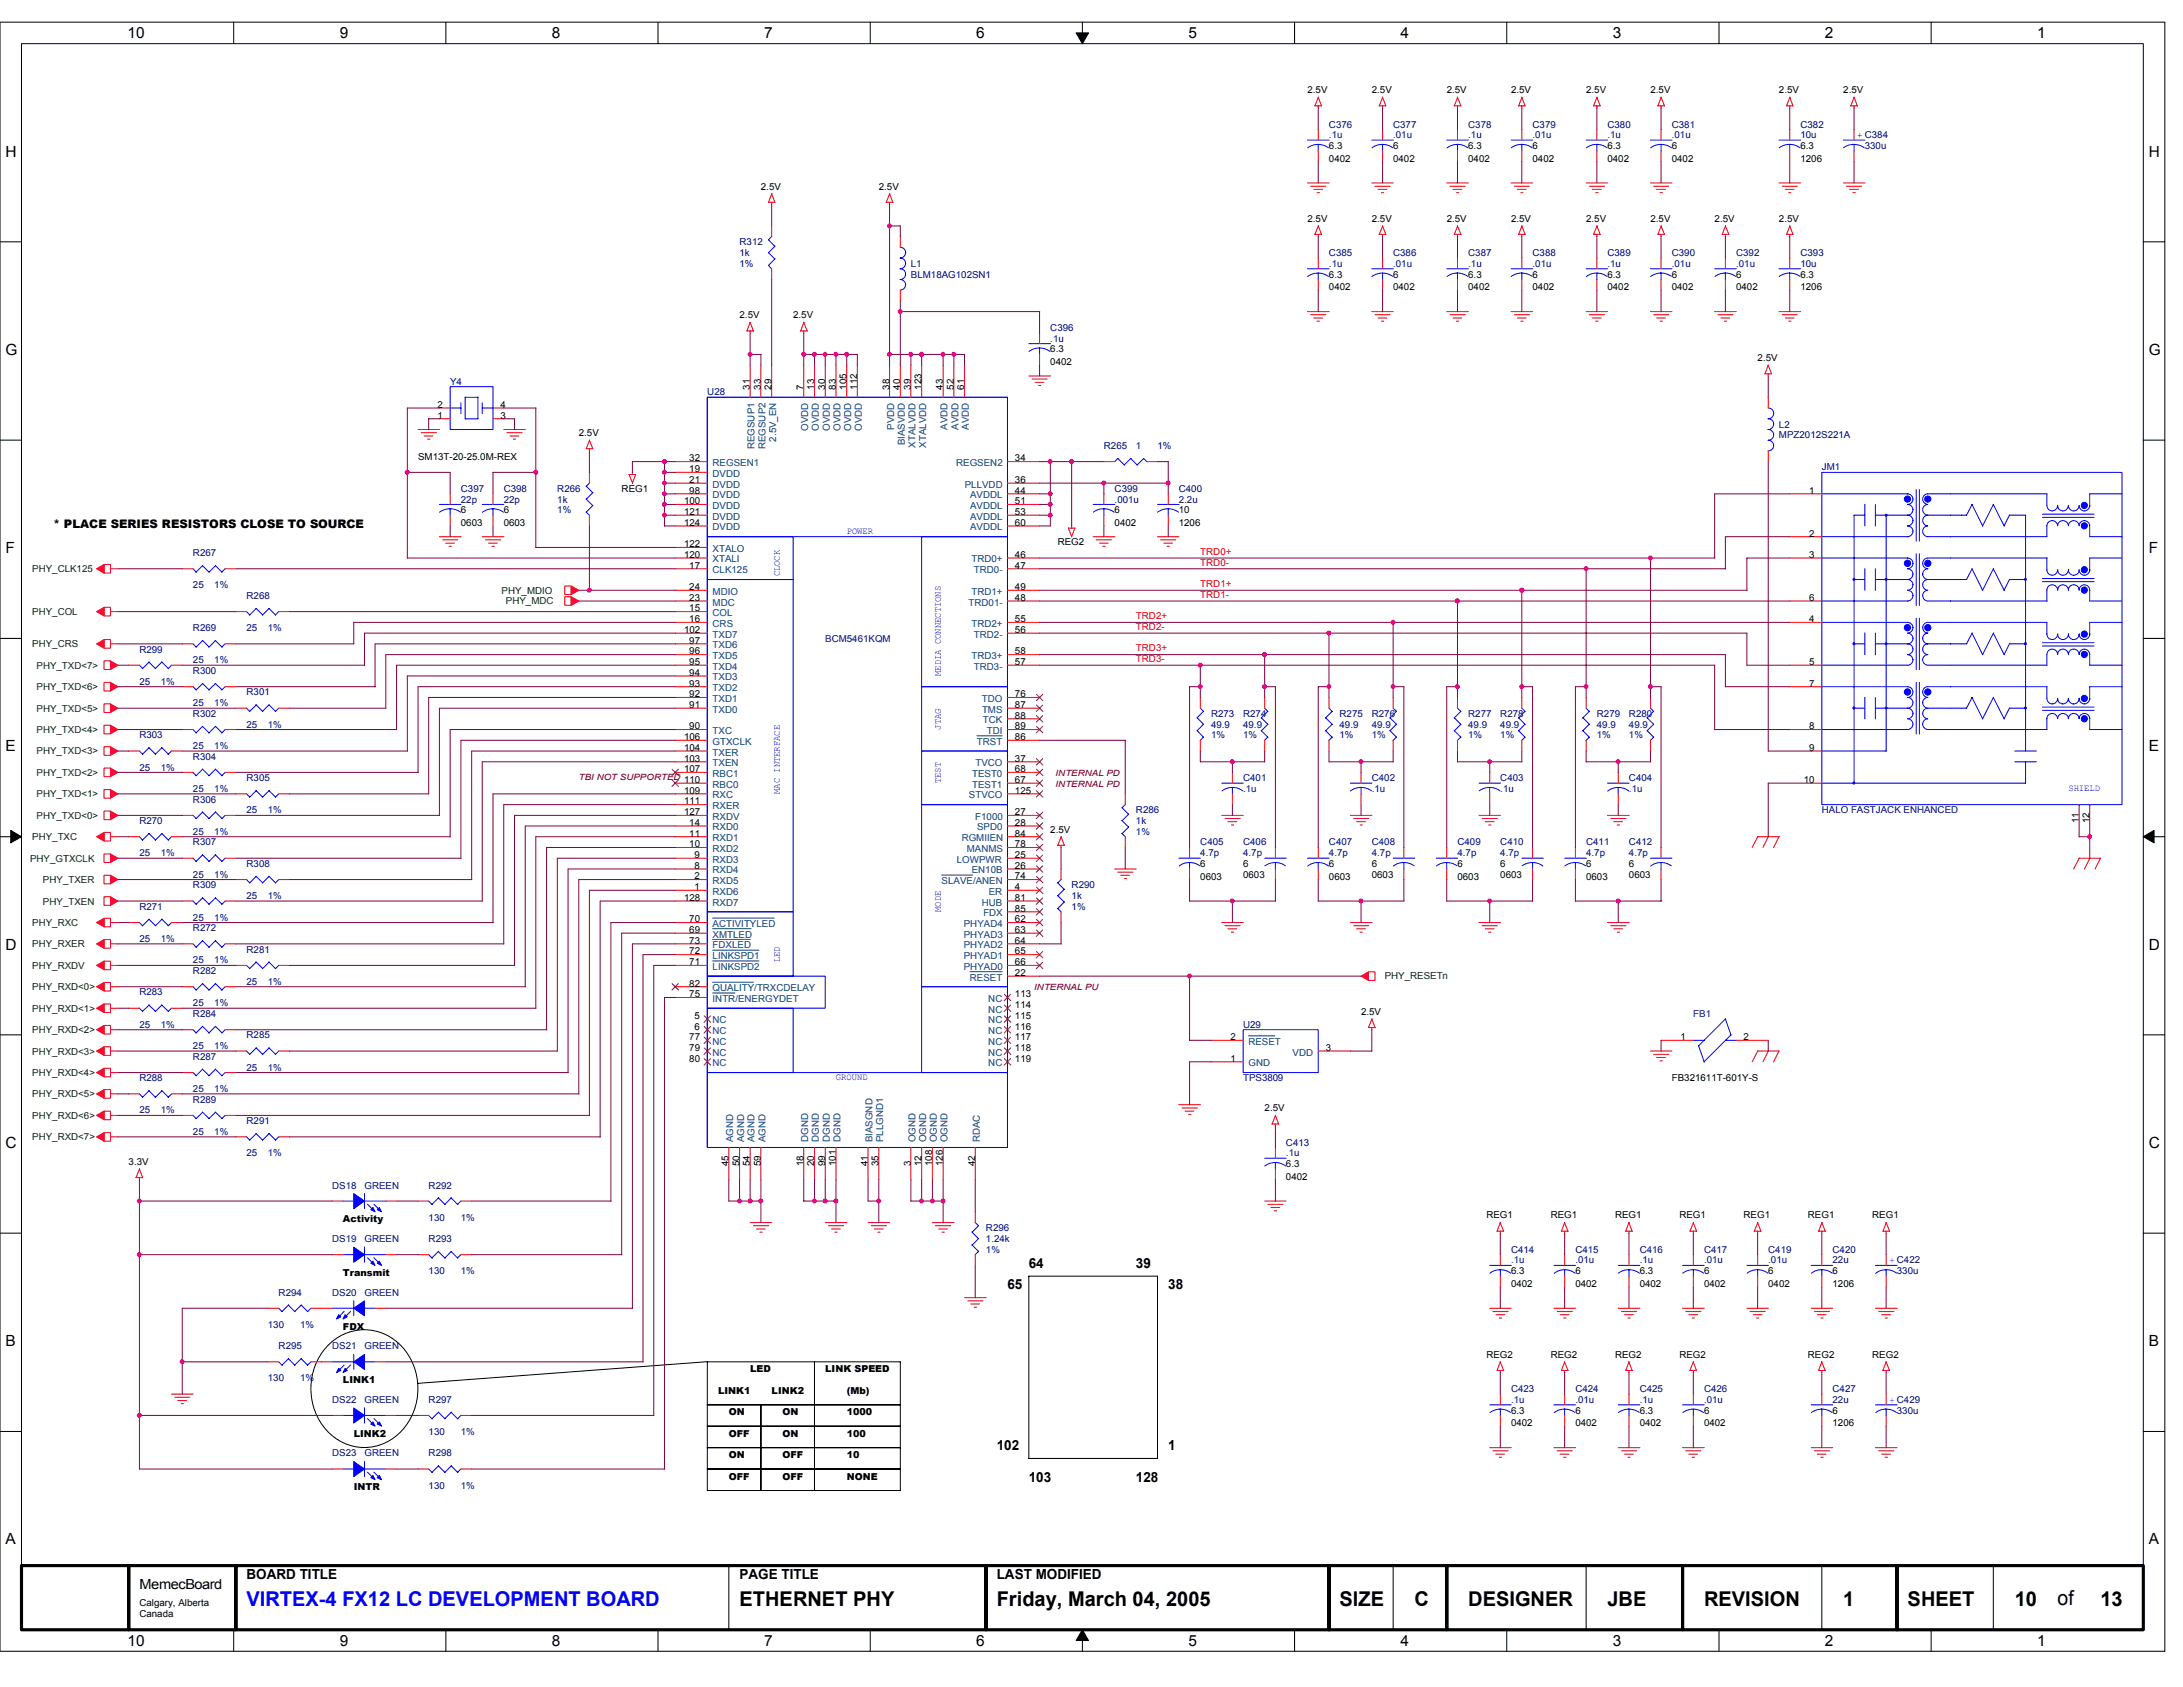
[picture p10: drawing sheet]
<svg xmlns="http://www.w3.org/2000/svg" width="279mm" height="216mm" viewBox="0 0 279 216" stroke-linecap="round" stroke-linejoin="round" font-family="sans-serif">
<defs><g id="words">
<text font-size="2.6" fill="#00f" x="31.6" y="205.5">VIRTEX-4 FX12 LC DEVELOPMENT BOARD</text>
<g font-size="2.6">
<text x="94.7" y="205.5">ETHERNET PHY</text>
<text x="127.6" y="205.5">Friday, March 04, 2005</text>
<text x="171.4" y="205.5">SIZE</text>
<text x="181.1" y="205.5">C</text>
<text x="187.9" y="205.5">DESIGNER</text>
<text x="205.7" y="205.5">JBE</text>
<text x="218.1" y="205.5">REVISION</text>
<text x="235.9" y="205.5">1</text>
<text x="244.2" y="205.5">SHEET</text>
<text x="257.9" y="205.5">10</text>
<text x="263.4" y="205.4">of</text>
<text x="268.8" y="205.5">13</text>
</g>
<g font-size="2">
<text x="16.3" y="4.9">10</text>
<text x="43.5" y="4.9">9</text>
<text x="70.6" y="4.9">8</text>
<text x="97.8" y="4.9">7</text>
<text x="124.9" y="4.9">6</text>
<text x="152.1" y="4.9">5</text>
<text x="179.3" y="4.9">4</text>
<text x="206.4" y="4.9">3</text>
<text x="233.6" y="4.9">2</text>
<text x="260.7" y="4.9">1</text>
<text x=".7" y="20">H</text>
<text x="275" y="20">H</text>
<text x=".7" y="45.4">G</text>
<text x="275" y="45.4">G</text>
<text x=".7" y="70.8">F</text>
<text x="275" y="70.8">F</text>
<text x=".7" y="96.2">E</text>
<text x="275" y="96.2">E</text>
<text x=".7" y="121.5">D</text>
<text x="275" y="121.5">D</text>
<text x=".7" y="146.9">C</text>
<text x="275" y="146.9">C</text>
<text x=".7" y="172.3">B</text>
<text x="275" y="172.3">B</text>
<text x=".7" y="197.7">A</text>
<text x="275" y="197.7">A</text>
<text x="16.3" y="210.6">10</text>
<text x="43.5" y="210.6">9</text>
<text x="70.6" y="210.6">8</text>
<text x="97.8" y="210.6">7</text>
<text x="124.9" y="210.6">6</text>
<text x="152.1" y="210.6">5</text>
<text x="179.3" y="210.6">4</text>
<text x="206.4" y="210.6">3</text>
<text x="233.6" y="210.6">2</text>
<text x="260.7" y="210.6">1</text>
</g>
<g font-size="1.8">
<text x="128.9" y="165">65</text>
<text x="131.7" y="162.2">64</text>
<text x="145.4" y="162.2">39</text>
<text x="149.5" y="165">38</text>
<text x="127.6" y="185.5">102</text>
<text x="149.5" y="185.5">1</text>
<text x="131.7" y="189.7">103</text>
<text x="145.4" y="189.7">128</text>
<text x="17.8" y="203.3">MemecBoard</text>
<text x="31.6" y="202">BOARD TITLE</text>
<text x="94.7" y="202">PAGE TITLE</text>
<text x="127.6" y="202">LAST MODIFIED</text>
</g>
<text font-size="1.5" x="6.9" y="67.6">* PLACE SERIES RESISTORS CLOSE TO SOURCE</text>
<g font-size="1.2">
<text x="167.3" y="11.9">2.5V</text>
<text x="175.6" y="11.9">2.5V</text>
<text x="185.2" y="11.9">2.5V</text>
<text x="193.4" y="11.9">2.5V</text>
<text x="203" y="11.9">2.5V</text>
<text x="211.2" y="11.9">2.5V</text>
<text x="227.7" y="11.9">2.5V</text>
<text x="235.9" y="11.9">2.5V</text>
<text x="170.1" y="20.7">0402</text>
<text x="170.1" y="19.1">6.3</text>
<text x="178.3" y="20.7">0402</text>
<text x="178.3" y="19.1">6</text>
<text x="187.9" y="20.7">0402</text>
<text x="187.9" y="19.1">6.3</text>
<text x="196.2" y="20.7">0402</text>
<text x="196.2" y="19.1">6</text>
<text x="205.7" y="20.7">0402</text>
<text x="205.7" y="19.1">6.3</text>
<text x="214" y="20.7">0402</text>
<text x="214" y="19.1">6</text>
<text x="230.4" y="20.7">1206</text>
<text x="230.4" y="19.1">6.3</text>
<text x="97.4" y="24.3">2.5V</text>
<text x="112.5" y="24.3">2.5V</text>
<text x="167.3" y="28.4">2.5V</text>
<text x="175.6" y="28.4">2.5V</text>
<text x="185.2" y="28.4">2.5V</text>
<text x="193.4" y="28.4">2.5V</text>
<text x="203" y="28.4">2.5V</text>
<text x="211.2" y="28.4">2.5V</text>
<text x="219.5" y="28.4">2.5V</text>
<text x="227.7" y="28.4">2.5V</text>
<text x="170.1" y="35.5">6.3</text>
<text x="178.3" y="35.5">6</text>
<text x="187.9" y="35.5">6.3</text>
<text x="196.2" y="35.5">6</text>
<text x="205.7" y="35.5">6.3</text>
<text x="214" y="35.5">6</text>
<text x="222.2" y="35.5">6</text>
<text x="230.4" y="35.5">6.3</text>
<text x="94.7" y="40.7">2.5V</text>
<text x="101.5" y="40.7">2.5V</text>
<text x="170.1" y="37.2">0402</text>
<text x="178.3" y="37.2">0402</text>
<text x="187.9" y="37.2">0402</text>
<text x="196.2" y="37.2">0402</text>
<text x="205.7" y="37.2">0402</text>
<text x="214" y="37.2">0402</text>
<text x="222.2" y="37.2">0402</text>
<text x="230.4" y="37.2">1206</text>
<text x="134.4" y="46.8">0402</text>
<text x="134.4" y="45.1">6.3</text>
<text x="225" y="46.2">2.5V</text>
<text x="56" y="53.6">1</text>
<text x="56" y="52.2">2</text>
<text x="64.1" y="52.2">4</text>
<text x="64.1" y="53.6">3</text>
<text x="96" y="49.9" transform="rotate(-90 96 49.9)">31</text>
<text x="97.4" y="49.9" transform="rotate(-90 97.4 49.9)">33</text>
<text x="98.7" y="49.9" transform="rotate(-90 98.7 49.9)">29</text>
<text x="102.8" y="49.9" transform="rotate(-90 102.8 49.9)">7</text>
<text x="104.2" y="49.9" transform="rotate(-90 104.2 49.9)">13</text>
<text x="105.6" y="49.9" transform="rotate(-90 105.6 49.9)">30</text>
<text x="107" y="49.9" transform="rotate(-90 107 49.9)">83</text>
<text x="108.4" y="49.9" transform="rotate(-90 108.4 49.9)">105</text>
<text x="109.7" y="49.9" transform="rotate(-90 109.7 49.9)">112</text>
<text x="113.8" y="49.9" transform="rotate(-90 113.8 49.9)">38</text>
<text x="115.2" y="49.9" transform="rotate(-90 115.2 49.9)">40</text>
<text x="116.6" y="49.9" transform="rotate(-90 116.6 49.9)">39</text>
<text x="117.9" y="49.9" transform="rotate(-90 117.9 49.9)">123</text>
<text x="120.7" y="49.9" transform="rotate(-90 120.7 49.9)">43</text>
<text x="122.1" y="49.9" transform="rotate(-90 122.1 49.9)">52</text>
<text x="123.4" y="49.9" transform="rotate(-90 123.4 49.9)">61</text>
<text x="53.5" y="58.8">SM13T-20-25.0M-REX</text>
<text x="74.1" y="55.8">2.5V</text>
<text x="88.2" y="59.1">32</text>
<text x="129.9" y="59.1">34</text>
<text x="59" y="65.7">6</text>
<text x="64.5" y="65.7">6</text>
<text x="79.6" y="62.9">REG1</text>
<text x="87.5" y="64.5">100</text>
<text x="87.5" y="65.9">121</text>
<text x="88.2" y="60.4">19</text>
<text x="88.2" y="61.8">21</text>
<text x="88.2" y="63.2">98</text>
<text x="129.9" y="61.8">36</text>
<text x="129.9" y="63.2">44</text>
<text x="129.9" y="64.5">51</text>
<text x="129.9" y="65.9">53</text>
<text x="142.7" y="65.7">6</text>
<text x="150.9" y="65.7">10</text>
<text x="231.5" y="63.2">1</text>
<text x="59" y="67.3">0603</text>
<text x="64.5" y="67.3">0603</text>
<text x="87.5" y="70">122</text>
<text x="87.5" y="71.4">120</text>
<text x="87.5" y="67.3">124</text>
<text x="129.9" y="71.4">46</text>
<text x="129.9" y="67.3">60</text>
<text x="135.4" y="69.8">REG2</text>
<text x="142.7" y="67.3">0402</text>
<text x="150.9" y="67.3">1206</text>
<text x="231.5" y="68.7">2</text>
<text x="231.5" y="71.4">3</text>
<text x="88.2" y="72.8">17</text>
<text x="88.2" y="75.5">24</text>
<text x="88.2" y="76.9">23</text>
<text x="129.9" y="72.8">47</text>
<text x="129.9" y="75.5">49</text>
<text x="129.9" y="76.9">48</text>
<text x="231.5" y="76.9">6</text>
<text x="87.5" y="81">102</text>
<text x="88.2" y="78.3">15</text>
<text x="88.2" y="79.6">16</text>
<text x="88.2" y="82.4">97</text>
<text x="88.2" y="83.8">96</text>
<text x="129.9" y="79.6">55</text>
<text x="129.9" y="81">56</text>
<text x="129.9" y="83.8">58</text>
<text x="231.5" y="79.6">4</text>
<text x="88.2" y="85.1">95</text>
<text x="88.2" y="86.5">94</text>
<text x="88.2" y="87.9">93</text>
<text x="88.2" y="89.2">92</text>
<text x="129.9" y="85.1">57</text>
<text x="129.9" y="89.2">76</text>
<text x="231.5" y="85.1">5</text>
<text x="231.5" y="87.9">7</text>
<text x="87.5" y="94.7">106</text>
<text x="88.2" y="90.6">91</text>
<text x="88.2" y="93.3">90</text>
<text x="129.9" y="94.7">86</text>
<text x="129.9" y="93.3">89</text>
<text x="129.9" y="92">88</text>
<text x="129.9" y="90.6">87</text>
<text x="231.5" y="93.3">8</text>
<text x="87.5" y="96.1">104</text>
<text x="87.5" y="97.5">103</text>
<text x="87.5" y="98.8">107</text>
<text x="87.5" y="100.2">110</text>
<text x="87.5" y="101.6">109</text>
<text x="129.9" y="97.5">37</text>
<text x="129.9" y="98.8">68</text>
<text x="129.9" y="100.2">67</text>
<text x="129.9" y="101.6">125</text>
<text x="230.9" y="100.2">10</text>
<text x="231.5" y="96.1">9</text>
<text x="87.5" y="103">111</text>
<text x="87.5" y="104.3">127</text>
<text x="88.2" y="105.7">14</text>
<text x="88.2" y="107.1">11</text>
<text x="129.9" y="104.3">27</text>
<text x="129.9" y="105.7">28</text>
<text x="129.9" y="107.1">84</text>
<text x="134.4" y="106.6">2.5V</text>
<text x="266.1" y="105.4" transform="rotate(-90 266.1 105.4)">11</text>
<text x="267.4" y="105.4" transform="rotate(-90 267.4 105.4)">12</text>
<text x="88.2" y="108.4">10</text>
<text x="88.9" y="109.8">9</text>
<text x="88.9" y="111.2">8</text>
<text x="88.9" y="112.5">2</text>
<text x="88.9" y="113.9">1</text>
<text x="129.9" y="113.9">4</text>
<text x="129.9" y="112.5">74</text>
<text x="129.9" y="111.2">26</text>
<text x="129.9" y="109.8">25</text>
<text x="129.9" y="108.4">78</text>
<text x="153.6" y="112.6">0603</text>
<text x="153.6" y="111">6</text>
<text x="159.1" y="112.3">0603</text>
<text x="159.1" y="111">6</text>
<text x="170.1" y="112.6">0603</text>
<text x="170.1" y="111">6</text>
<text x="175.6" y="112.3">0603</text>
<text x="175.6" y="111">6</text>
<text x="186.5" y="112.6">0603</text>
<text x="186.5" y="111">6</text>
<text x="192" y="112.3">0603</text>
<text x="192" y="111">6</text>
<text x="203" y="112.6">0603</text>
<text x="203" y="111">6</text>
<text x="208.5" y="112.3">0603</text>
<text x="208.5" y="111">6</text>
<text x="87.5" y="115.3">128</text>
<text x="88.2" y="119.4">69</text>
<text x="88.2" y="118">70</text>
<text x="129.9" y="119.4">63</text>
<text x="129.9" y="118">62</text>
<text x="129.9" y="116.7">85</text>
<text x="129.9" y="115.3">81</text>
<text x="88.2" y="123.5">71</text>
<text x="88.2" y="122.2">72</text>
<text x="88.2" y="120.8">73</text>
<text x="129.9" y="124.9">22</text>
<text x="129.9" y="123.5">66</text>
<text x="129.9" y="122.2">65</text>
<text x="129.9" y="120.8">64</text>
<text x="88.2" y="127.6">75</text>
<text x="88.2" y="126.3">82</text>
<text x="88.9" y="130.4">5</text>
<text x="88.9" y="131.8">6</text>
<text x="129.9" y="127.6">113</text>
<text x="129.9" y="130.4">115</text>
<text x="129.9" y="129">114</text>
<text x="129.9" y="131.8">116</text>
<text x="174.2" y="129.9">2.5V</text>
<text x="88.2" y="133.1">77</text>
<text x="88.2" y="134.5">79</text>
<text x="88.2" y="135.9">80</text>
<text x="129.9" y="133.1">117</text>
<text x="129.9" y="135.9">119</text>
<text x="129.9" y="134.5">118</text>
<text x="157.5" y="133.1">2</text>
<text x="157.5" y="135.9">1</text>
<text x="169.7" y="134.5">3</text>
<text x="215.1" y="133.1">1</text>
<text x="223.2" y="133.1">2</text>
<text x="161.9" y="142.2">2.5V</text>
<text x="214" y="138.4">FB321611T-601Y-S</text>
<text x="16.5" y="149.1">3.3V</text>
<text x="93.3" y="149.2" transform="rotate(-90 93.3 149.2)">45</text>
<text x="94.6" y="149.2" transform="rotate(-90 94.6 149.2)">50</text>
<text x="96" y="149.2" transform="rotate(-90 96 149.2)">54</text>
<text x="97.4" y="149.2" transform="rotate(-90 97.4 149.2)">59</text>
<text x="102.8" y="149.2" transform="rotate(-90 102.8 149.2)">18</text>
<text x="104.2" y="149.2" transform="rotate(-90 104.2 149.2)">20</text>
<text x="105.6" y="149.2" transform="rotate(-90 105.6 149.2)">99</text>
<text x="107" y="149.2" transform="rotate(-90 107 149.2)">101</text>
<text x="111.1" y="149.2" transform="rotate(-90 111.1 149.2)">41</text>
<text x="112.5" y="149.2" transform="rotate(-90 112.5 149.2)">35</text>
<text x="116.6" y="149.2" transform="rotate(-90 116.6 149.2)">3</text>
<text x="117.9" y="149.2" transform="rotate(-90 117.9 149.2)">12</text>
<text x="119.3" y="149.2" transform="rotate(-90 119.3 149.2)">108</text>
<text x="120.7" y="149.2" transform="rotate(-90 120.7 149.2)">126</text>
<text x="124.8" y="149.2" transform="rotate(-90 124.8 149.2)">42</text>
<text x="164.6" y="149.4">6.3</text>
<text x="164.6" y="151">0402</text>
<text x="190.2" y="155.9">REG1</text>
<text x="198.5" y="155.9">REG1</text>
<text x="206.7" y="155.9">REG1</text>
<text x="214.9" y="155.9">REG1</text>
<text x="223.2" y="155.9">REG1</text>
<text x="231.4" y="155.9">REG1</text>
<text x="239.6" y="155.9">REG1</text>
<text x="43.9" y="156.4">Activity</text>
<text x="43.9" y="163.3">Transmit</text>
<text x="193.4" y="164.7">0402</text>
<text x="193.4" y="163.1">6.3</text>
<text x="201.6" y="164.7">0402</text>
<text x="201.6" y="163.1">6</text>
<text x="209.9" y="164.7">0402</text>
<text x="209.9" y="163.1">6.3</text>
<text x="218.1" y="164.7">0402</text>
<text x="218.1" y="163.1">6</text>
<text x="226.3" y="164.7">0402</text>
<text x="226.3" y="163.1">6</text>
<text x="234.5" y="164.7">1206</text>
<text x="234.5" y="163.1">6</text>
<text x="43.9" y="170.2">FDX</text>
<text x="190.2" y="173.8">REG2</text>
<text x="198.5" y="173.8">REG2</text>
<text x="206.7" y="173.8">REG2</text>
<text x="214.9" y="173.8">REG2</text>
<text x="231.4" y="173.8">REG2</text>
<text x="239.6" y="173.8">REG2</text>
<text x="43.9" y="177">LINK1</text>
<text x="91.9" y="178.4">LINK1</text>
<text x="96" y="175.6">LED</text>
<text x="98.8" y="178.4">LINK2</text>
<text x="105.6" y="175.6">LINK SPEED</text>
<text x="108.4" y="178.4">(Mb)</text>
<text x="45.3" y="183.9">LINK2</text>
<text x="93.3" y="181.1">ON</text>
<text x="93.3" y="183.9">OFF</text>
<text x="100.1" y="183.9">ON</text>
<text x="100.1" y="181.1">ON</text>
<text x="108.4" y="181.1">1000</text>
<text x="108.4" y="183.9">100</text>
<text x="193.4" y="182.5">0402</text>
<text x="193.4" y="180.9">6.3</text>
<text x="201.6" y="182.5">0402</text>
<text x="201.6" y="180.9">6</text>
<text x="209.9" y="182.5">0402</text>
<text x="209.9" y="180.9">6.3</text>
<text x="218.1" y="182.5">0402</text>
<text x="218.1" y="180.9">6</text>
<text x="234.5" y="182.5">1206</text>
<text x="234.5" y="180.9">6</text>
<text x="45.3" y="190.7">INTR</text>
<text x="93.3" y="189.4">OFF</text>
<text x="93.3" y="186.6">ON</text>
<text x="100.1" y="186.6">OFF</text>
<text x="100.1" y="189.4">OFF</text>
<text x="108.4" y="186.6">10</text>
<text x="108.4" y="189.4">NONE</text>
<text x="17.8" y="205.6">Calgary, Alberta</text>
<text x="17.8" y="207">Canada</text>
</g>
<g font-size="1.2" fill="#000080">
<text x="170.1" y="16.3">C376</text>
<text x="170.1" y="17.7">.1u</text>
<text x="178.3" y="16.3">C377</text>
<text x="178.3" y="17.7">.01u</text>
<text x="187.9" y="16.3">C378</text>
<text x="187.9" y="17.7">.1u</text>
<text x="196.2" y="16.3">C379</text>
<text x="196.2" y="17.7">.01u</text>
<text x="205.7" y="16.3">C380</text>
<text x="205.7" y="17.7">.1u</text>
<text x="214" y="16.3">C381</text>
<text x="214" y="17.7">.01u</text>
<text x="230.4" y="16.3">C382</text>
<text x="230.4" y="17.7">10u</text>
<text x="238.7" y="19.1">330u</text>
<text x="94.7" y="31.4">R312</text>
<text x="94.7" y="32.8">1k</text>
<text x="94.7" y="34.1">1%</text>
<text x="116.6" y="34.1">L1</text>
<text x="116.6" y="35.5">BLM18AG102SN1</text>
<text x="170.1" y="32.8">C385</text>
<text x="170.1" y="34.1">.1u</text>
<text x="178.3" y="32.8">C386</text>
<text x="178.3" y="34.1">.01u</text>
<text x="187.9" y="32.8">C387</text>
<text x="187.9" y="34.1">.1u</text>
<text x="196.2" y="32.8">C388</text>
<text x="196.2" y="34.1">.01u</text>
<text x="205.7" y="32.8">C389</text>
<text x="205.7" y="34.1">.1u</text>
<text x="214" y="32.8">C390</text>
<text x="214" y="34.1">.01u</text>
<text x="222.2" y="32.8">C392</text>
<text x="222.2" y="34.1">.01u</text>
<text x="230.4" y="32.8">C393</text>
<text x="230.4" y="34.1">10u</text>
<text x="134.4" y="42.4">C396</text>
<text x="134.4" y="43.8">.1u</text>
<text x="57.6" y="49.2">Y4</text>
<text x="90.5" y="50.6">U28</text>
<text x="141.3" y="57.5">R265</text>
<text x="145.4" y="57.5">1</text>
<text x="148.1" y="57.5">1%</text>
<text x="227.7" y="54.7">L2</text>
<text x="227.7" y="56.1">MPZ2012S221A</text>
<text x="59" y="62.9">C397</text>
<text x="59" y="64.3">22p</text>
<text x="64.5" y="62.9">C398</text>
<text x="64.5" y="64.3">22p</text>
<text x="71.3" y="62.9">R266</text>
<text x="71.3" y="64.3">1k</text>
<text x="71.3" y="65.7">1%</text>
<text x="142.7" y="62.9">C399</text>
<text x="142.7" y="64.3">.001u</text>
<text x="150.9" y="62.9">C400</text>
<text x="150.9" y="64.3">2.2u</text>
<text x="233.2" y="60.2">JM1</text>
<text x="24.7" y="71.2">R267</text>
<text x="24.7" y="75.3">25</text>
<text x="27.4" y="75.3">1%</text>
<text x="31.6" y="76.7">R268</text>
<text x="17.8" y="83.5">R299</text>
<text x="24.7" y="80.8">R269</text>
<text x="31.6" y="80.8">25</text>
<text x="34.3" y="80.8">1%</text>
<text x="105.6" y="82.1">BCM5461KQM</text>
<text x="17.8" y="87.6">25</text>
<text x="20.6" y="87.6">1%</text>
<text x="24.7" y="84.9">25</text>
<text x="24.7" y="86.3">R300</text>
<text x="27.4" y="84.9">1%</text>
<text x="31.6" y="89">R301</text>
<text x="17.8" y="94.5">R303</text>
<text x="24.7" y="90.4">25</text>
<text x="24.7" y="91.8">R302</text>
<text x="24.7" y="95.9">25</text>
<text x="27.4" y="90.4">1%</text>
<text x="27.4" y="95.9">1%</text>
<text x="31.6" y="93.1">25</text>
<text x="34.3" y="93.1">1%</text>
<text x="155" y="91.8">R273</text>
<text x="155" y="93.1">49.9</text>
<text x="155" y="94.5">1%</text>
<text x="159.1" y="91.8">R274</text>
<text x="159.1" y="93.1">49.9</text>
<text x="159.1" y="94.5">1%</text>
<text x="171.4" y="91.8">R275</text>
<text x="171.4" y="93.1">49.9</text>
<text x="171.4" y="94.5">1%</text>
<text x="175.6" y="91.8">R276</text>
<text x="175.6" y="93.1">49.9</text>
<text x="175.6" y="94.5">1%</text>
<text x="187.9" y="91.8">R277</text>
<text x="187.9" y="93.1">49.9</text>
<text x="187.9" y="94.5">1%</text>
<text x="192" y="91.8">R278</text>
<text x="192" y="93.1">49.9</text>
<text x="192" y="94.5">1%</text>
<text x="204.4" y="91.8">R279</text>
<text x="204.4" y="93.1">49.9</text>
<text x="204.4" y="94.5">1%</text>
<text x="208.5" y="91.8">R280</text>
<text x="208.5" y="93.1">49.9</text>
<text x="208.5" y="94.5">1%</text>
<text x="17.8" y="98.6">25</text>
<text x="20.6" y="98.6">1%</text>
<text x="24.7" y="97.2">R304</text>
<text x="24.7" y="101.3">25</text>
<text x="27.4" y="101.3">1%</text>
<text x="31.6" y="100">R305</text>
<text x="159.1" y="100">C401</text>
<text x="159.1" y="101.3">.1u</text>
<text x="175.6" y="100">C402</text>
<text x="175.6" y="101.3">.1u</text>
<text x="192" y="100">C403</text>
<text x="192" y="101.3">.1u</text>
<text x="208.5" y="100">C404</text>
<text x="208.5" y="101.3">.1u</text>
<text x="17.8" y="105.5">R270</text>
<text x="24.7" y="102.7">R306</text>
<text x="24.7" y="106.8">25</text>
<text x="27.4" y="106.8">1%</text>
<text x="31.6" y="104.1">25</text>
<text x="34.3" y="104.1">1%</text>
<text x="145.4" y="104.1">R286</text>
<text x="145.4" y="105.5">1k</text>
<text x="145.4" y="106.8">1%</text>
<text x="233.2" y="104.1">HALO FASTJACK ENHANCED</text>
<text x="17.8" y="109.6">25</text>
<text x="20.6" y="109.6">1%</text>
<text x="24.7" y="113.7">R309</text>
<text x="24.7" y="108.2">R307</text>
<text x="24.7" y="112.3">25</text>
<text x="27.4" y="112.3">1%</text>
<text x="31.6" y="111">R308</text>
<text x="137.2" y="113.7">R290</text>
<text x="153.6" y="108.2">C405</text>
<text x="153.6" y="109.6">4.7p</text>
<text x="159.1" y="108.2">C406</text>
<text x="159.1" y="109.6">4.7p</text>
<text x="170.1" y="108.2">C407</text>
<text x="170.1" y="109.6">4.7p</text>
<text x="175.6" y="108.2">C408</text>
<text x="175.6" y="109.6">4.7p</text>
<text x="186.5" y="108.2">C409</text>
<text x="186.5" y="109.6">4.7p</text>
<text x="192" y="108.2">C410</text>
<text x="192" y="109.6">4.7p</text>
<text x="203" y="108.2">C411</text>
<text x="203" y="109.6">4.7p</text>
<text x="208.5" y="108.2">C412</text>
<text x="208.5" y="109.6">4.7p</text>
<text x="17.8" y="116.4">R271</text>
<text x="24.7" y="117.8">25</text>
<text x="24.7" y="119.2">R272</text>
<text x="27.4" y="117.8">1%</text>
<text x="31.6" y="115.1">25</text>
<text x="34.3" y="115.1">1%</text>
<text x="137.2" y="115.1">1k</text>
<text x="137.2" y="116.4">1%</text>
<text x="17.8" y="120.5">25</text>
<text x="20.6" y="120.5">1%</text>
<text x="24.7" y="123.3">25</text>
<text x="24.7" y="124.7">R282</text>
<text x="27.4" y="123.3">1%</text>
<text x="31.6" y="121.9">R281</text>
<text x="17.8" y="127.4">R283</text>
<text x="17.8" y="131.5">25</text>
<text x="20.6" y="131.5">1%</text>
<text x="24.7" y="130.2">R284</text>
<text x="24.7" y="128.8">25</text>
<text x="27.4" y="128.8">1%</text>
<text x="31.6" y="126">25</text>
<text x="34.3" y="126">1%</text>
<text x="159.1" y="131.5">U29</text>
<text x="216.7" y="130.2">FB1</text>
<text x="24.7" y="134.3">25</text>
<text x="24.7" y="135.6">R287</text>
<text x="27.4" y="134.3">1%</text>
<text x="31.6" y="132.9">R285</text>
<text x="31.6" y="137">25</text>
<text x="34.3" y="137">1%</text>
<text x="17.8" y="138.4">R288</text>
<text x="17.8" y="142.5">25</text>
<text x="20.6" y="142.5">1%</text>
<text x="24.7" y="141.1">R289</text>
<text x="24.7" y="139.8">25</text>
<text x="27.4" y="139.8">1%</text>
<text x="31.6" y="143.9">R291</text>
<text x="159.1" y="138.4">TPS3809</text>
<text x="24.7" y="145.2">25</text>
<text x="27.4" y="145.2">1%</text>
<text x="31.6" y="148">25</text>
<text x="34.3" y="148">1%</text>
<text x="164.6" y="146.6">C413</text>
<text x="164.6" y="148">.1u</text>
<text x="42.5" y="152.1">DS18</text>
<text x="46.7" y="152.1">GREEN</text>
<text x="54.9" y="152.1">R292</text>
<text x="42.5" y="159">DS19</text>
<text x="46.7" y="159">GREEN</text>
<text x="54.9" y="156.2">130</text>
<text x="54.9" y="159">R293</text>
<text x="59" y="156.2">1%</text>
<text x="126.2" y="157.6">R296</text>
<text x="126.2" y="159">1.24k</text>
<text x="126.2" y="160.3">1%</text>
<text x="193.4" y="160.3">C414</text>
<text x="193.4" y="161.7">.1u</text>
<text x="201.6" y="160.3">C415</text>
<text x="201.6" y="161.7">.01u</text>
<text x="209.9" y="160.3">C416</text>
<text x="209.9" y="161.7">.1u</text>
<text x="218.1" y="160.3">C417</text>
<text x="218.1" y="161.7">.01u</text>
<text x="226.3" y="160.3">C419</text>
<text x="226.3" y="161.7">.01u</text>
<text x="234.5" y="160.3">C420</text>
<text x="234.5" y="161.7">22u</text>
<text x="35.7" y="165.8">R294</text>
<text x="42.5" y="165.8">DS20</text>
<text x="46.7" y="165.8">GREEN</text>
<text x="54.9" y="163.1">130</text>
<text x="59" y="163.1">1%</text>
<text x="242.8" y="163.1">330u</text>
<text x="34.3" y="169.9">130</text>
<text x="35.7" y="172.7">R295</text>
<text x="38.4" y="169.9">1%</text>
<text x="42.5" y="172.7">DS21</text>
<text x="46.7" y="172.7">GREEN</text>
<text x="34.3" y="176.8">130</text>
<text x="38.4" y="176.8">1%</text>
<text x="42.5" y="179.5">DS22</text>
<text x="46.7" y="179.5">GREEN</text>
<text x="54.9" y="179.5">R297</text>
<text x="193.4" y="178.2">C423</text>
<text x="193.4" y="179.5">.1u</text>
<text x="201.6" y="178.2">C424</text>
<text x="201.6" y="179.5">.01u</text>
<text x="209.9" y="178.2">C425</text>
<text x="209.9" y="179.5">.1u</text>
<text x="218.1" y="178.2">C426</text>
<text x="218.1" y="179.5">.01u</text>
<text x="234.5" y="178.2">C427</text>
<text x="234.5" y="179.5">22u</text>
<text x="54.9" y="183.6">130</text>
<text x="59" y="183.6">1%</text>
<text x="242.8" y="180.9">330u</text>
<text x="42.5" y="186.4">DS23</text>
<text x="46.7" y="186.4">GREEN</text>
<text x="54.9" y="186.4">R298</text>
<text x="54.9" y="190.5">130</text>
<text x="59" y="190.5">1%</text>
</g>
<g font-size="1.2" fill="#00f">
<text x="237.7" y="17.7">+ C384</text>
<text x="108.4" y="68.3">POWER</text>
<text x="99.8" y="73.8" transform="rotate(-90 99.8 73.8)">CLOCK</text>
<text x="120.4" y="86.5" transform="rotate(-90 120.4 86.5)">MEDIA CONNECTIONS</text>
<text x="120.4" y="93.4" transform="rotate(-90 120.4 93.4)">JTAG</text>
<text x="99.8" y="101.6" transform="rotate(-90 99.8 101.6)">MAC INTERFACE</text>
<text x="120.4" y="100.2" transform="rotate(-90 120.4 100.2)">TEST</text>
<text x="264.7" y="101.2">SHIELD</text>
<text x="120.4" y="116.7" transform="rotate(-90 120.4 116.7)">MODE</text>
<text x="99.8" y="123.1" transform="rotate(-90 99.8 123.1)">LED</text>
<text x="107" y="138.2">GROUND</text>
<text x="241.8" y="161.7">+ C422</text>
<text x="241.8" y="179.5">+ C429</text>
</g>
<g font-size="1.2" fill="#004080">
<text x="91.2" y="59.6">REGSEN1</text>
<text x="96.6" y="57.5" transform="rotate(-90 96.6 57.5)">REGSUP1</text>
<text x="98" y="57.5" transform="rotate(-90 98 57.5)">REGSUP2</text>
<text x="99.3" y="56.5" transform="rotate(-90 99.3 56.5)">2.5V_EN</text>
<text x="103.4" y="55.1" transform="rotate(-90 103.4 55.1)">OVDD</text>
<text x="104.8" y="55.1" transform="rotate(-90 104.8 55.1)">OVDD</text>
<text x="106.2" y="55.1" transform="rotate(-90 106.2 55.1)">OVDD</text>
<text x="107.6" y="55.1" transform="rotate(-90 107.6 55.1)">OVDD</text>
<text x="108.9" y="55.1" transform="rotate(-90 108.9 55.1)">OVDD</text>
<text x="110.3" y="55.1" transform="rotate(-90 110.3 55.1)">OVDD</text>
<text x="114.4" y="55" transform="rotate(-90 114.4 55)">PVDD</text>
<text x="115.8" y="57" transform="rotate(-90 115.8 57)">BIASVDD</text>
<text x="117.2" y="57.3" transform="rotate(-90 117.2 57.3)">XTALVDD</text>
<text x="118.5" y="57.3" transform="rotate(-90 118.5 57.3)">XTALVDD</text>
<text x="121.3" y="55" transform="rotate(-90 121.3 55)">AVDD</text>
<text x="122.4" y="59.6">REGSEN2</text>
<text x="122.7" y="55" transform="rotate(-90 122.7 55)">AVDD</text>
<text x="124" y="55" transform="rotate(-90 124 55)">AVDD</text>
<text x="91.2" y="61">DVDD</text>
<text x="91.2" y="62.4">DVDD</text>
<text x="91.2" y="63.8">DVDD</text>
<text x="91.2" y="65.1">DVDD</text>
<text x="123.5" y="62.4">PLLVDD</text>
<text x="124.2" y="63.8">AVDDL</text>
<text x="124.2" y="65.1">AVDDL</text>
<text x="91.2" y="70.6">XTALO</text>
<text x="91.2" y="72">XTALI</text>
<text x="91.2" y="66.5">DVDD</text>
<text x="91.2" y="67.9">DVDD</text>
<text x="124.2" y="66.5">AVDDL</text>
<text x="124.2" y="67.9">AVDDL</text>
<text x="124.3" y="72">TRD0+</text>
<text x="91.2" y="73.4">CLK125</text>
<text x="91.2" y="76.1">MDIO</text>
<text x="91.2" y="77.5">MDC</text>
<text x="124" y="77.5">TRD01-</text>
<text x="124.3" y="76.1">TRD1+</text>
<text x="124.7" y="73.4">TRD0-</text>
<text x="91.2" y="78.8">COL</text>
<text x="91.2" y="80.2">CRS</text>
<text x="91.2" y="81.6">TXD7</text>
<text x="91.2" y="83">TXD6</text>
<text x="124.3" y="80.2">TRD2+</text>
<text x="124.7" y="81.6">TRD2-</text>
<text x="91.2" y="84.3">TXD5</text>
<text x="91.2" y="85.7">TXD4</text>
<text x="91.2" y="87.1">TXD3</text>
<text x="91.2" y="88.5">TXD2</text>
<text x="91.2" y="89.8">TXD1</text>
<text x="124.3" y="84.3">TRD3+</text>
<text x="124.7" y="85.7">TRD3-</text>
<text x="125.7" y="89.8">TDO</text>
<text x="91.2" y="91.2">TXD0</text>
<text x="91.2" y="93.9">TXC</text>
<text x="91.2" y="95.3">GTXCLK</text>
<text x="125" y="95.3">TRST</text>
<text x="125.7" y="91.2">TMS</text>
<text x="125.8" y="92.6">TCK</text>
<text x="126.3" y="93.9">TDI</text>
<text x="91.2" y="96.7">TXER</text>
<text x="91.2" y="98.1">TXEN</text>
<text x="91.2" y="99.4">RBC1</text>
<text x="91.2" y="100.8">RBC0</text>
<text x="124.4" y="99.4">TEST0</text>
<text x="124.4" y="100.8">TEST1</text>
<text x="124.8" y="98.1">TVCO</text>
<text x="91.2" y="102.2">RXC</text>
<text x="91.2" y="103.5">RXER</text>
<text x="91.2" y="104.9">RXDV</text>
<text x="91.2" y="106.3">RXD0</text>
<text x="91.2" y="107.7">RXD1</text>
<text x="123.1" y="107.7">RGMIIEN</text>
<text x="124" y="102.2">STVCO</text>
<text x="124.8" y="104.9">F1000</text>
<text x="125.1" y="106.3">SPD0</text>
<text x="91.2" y="109">RXD2</text>
<text x="91.2" y="110.4">RXD3</text>
<text x="91.2" y="111.8">RXD4</text>
<text x="91.2" y="113.1">RXD5</text>
<text x="120.5" y="113.1">SLAVE/ANEN</text>
<text x="122.5" y="110.4">LOWPWR</text>
<text x="123.7" y="109">MANMS</text>
<text x="124.4" y="111.8">EN10B</text>
<text x="91.2" y="120">XMTLED</text>
<text x="91.2" y="118.6">ACTIVITYLED</text>
<text x="91.2" y="114.5">RXD6</text>
<text x="91.2" y="115.9">RXD7</text>
<text x="123.4" y="120">PHYAD3</text>
<text x="123.4" y="118.6">PHYAD4</text>
<text x="125.7" y="115.9">HUB</text>
<text x="125.9" y="117.3">FDX</text>
<text x="126.6" y="114.5">ER</text>
<text x="91.2" y="122.7">LINKSPD1</text>
<text x="91.2" y="121.4">FDXLED</text>
<text x="91.2" y="124.1">LINKSPD2</text>
<text x="123.4" y="124.1">PHYAD0</text>
<text x="123.4" y="122.7">PHYAD1</text>
<text x="123.4" y="121.4">PHYAD2</text>
<text x="124.1" y="125.5">RESET</text>
<text x="91.2" y="126.9">QUALITY/TRXCDELAY</text>
<text x="91.2" y="128.2">INTR/ENERGYDET</text>
<text x="91.2" y="131">NC</text>
<text x="126.5" y="129.6">NC</text>
<text x="126.5" y="128.2">NC</text>
<text x="126.5" y="131">NC</text>
<text x="91.2" y="132.4">NC</text>
<text x="91.2" y="133.7">NC</text>
<text x="91.2" y="135.1">NC</text>
<text x="91.2" y="136.5">NC</text>
<text x="126.5" y="132.4">NC</text>
<text x="126.5" y="135.1">NC</text>
<text x="126.5" y="133.7">NC</text>
<text x="126.5" y="136.5">NC</text>
<text x="159.8" y="136.5">GND</text>
<text x="159.8" y="133.7">RESET</text>
<text x="165.4" y="135.1">VDD</text>
<text x="93.9" y="146.2" transform="rotate(-90 93.9 146.2)">AGND</text>
<text x="95.2" y="146.2" transform="rotate(-90 95.2 146.2)">AGND</text>
<text x="96.6" y="146.2" transform="rotate(-90 96.6 146.2)">AGND</text>
<text x="98" y="146.2" transform="rotate(-90 98 146.2)">AGND</text>
<text x="103.4" y="146.2" transform="rotate(-90 103.4 146.2)">DGND</text>
<text x="104.8" y="146.2" transform="rotate(-90 104.8 146.2)">DGND</text>
<text x="106.2" y="146.2" transform="rotate(-90 106.2 146.2)">DGND</text>
<text x="107.6" y="146.2" transform="rotate(-90 107.6 146.2)">DGND</text>
<text x="111.7" y="146.2" transform="rotate(-90 111.7 146.2)">BIASGND</text>
<text x="113.1" y="146.2" transform="rotate(-90 113.1 146.2)">PLLGND1</text>
<text x="117.2" y="146.2" transform="rotate(-90 117.2 146.2)">OGND</text>
<text x="118.5" y="146.2" transform="rotate(-90 118.5 146.2)">OGND</text>
<text x="119.9" y="146.2" transform="rotate(-90 119.9 146.2)">OGND</text>
<text x="121.3" y="146.2" transform="rotate(-90 121.3 146.2)">OGND</text>
<text x="125.4" y="146.2" transform="rotate(-90 125.4 146.2)">RDAC</text>
</g>
<g font-size="1.2" fill="#f00">
<text x="153.6" y="71">TRD0+</text>
<text x="153.6" y="75.2">TRD1+</text>
<text x="153.6" y="76.5">TRD1-</text>
<text x="153.6" y="72.4">TRD0-</text>
<text x="145.4" y="80.6">TRD2-</text>
<text x="145.4" y="79.3">TRD2+</text>
<text x="145.4" y="83.4">TRD3+</text>
<text x="145.4" y="84.8">TRD3-</text>
</g>
<g font-size="1.2" fill="#004000">
<text x="4.1" y="73.2">PHY_CLK125</text>
<text x="64.2" y="76">PHY_MDIO</text>
<text x="64.7" y="77.3">PHY_MDC</text>
<text x="4.1" y="78.7">PHY_COL</text>
<text x="4.1" y="82.8">PHY_CRS</text>
<text x="4.7" y="88.3">PHY_TXD&lt;6&gt;</text>
<text x="4.7" y="85.6">PHY_TXD&lt;7&gt;</text>
<text x="4.7" y="91.1">PHY_TXD&lt;5&gt;</text>
<text x="4.7" y="93.8">PHY_TXD&lt;4&gt;</text>
<text x="4.7" y="99.3">PHY_TXD&lt;2&gt;</text>
<text x="4.7" y="96.5">PHY_TXD&lt;3&gt;</text>
<text x="4.1" y="107.5">PHY_TXC</text>
<text x="4.7" y="104.8">PHY_TXD&lt;0&gt;</text>
<text x="4.7" y="102">PHY_TXD&lt;1&gt;</text>
<text x="3.9" y="110.3">PHY_GTXCLK</text>
<text x="5.5" y="113">PHY_TXER</text>
<text x="4.1" y="118.5">PHY_RXC</text>
<text x="5.5" y="115.8">PHY_TXEN</text>
<text x="4.1" y="124">PHY_RXDV</text>
<text x="4.1" y="121.2">PHY_RXER</text>
<text x="177.2" y="125.3">PHY_RESETn</text>
<text x="4.1" y="129.5">PHY_RXD&lt;1&gt;</text>
<text x="4.1" y="126.7">PHY_RXD&lt;0&gt;</text>
<text x="4.1" y="132.2">PHY_RXD&lt;2&gt;</text>
<text x="4.1" y="135">PHY_RXD&lt;3&gt;</text>
<text x="4.1" y="137.7">PHY_RXD&lt;4&gt;</text>
<text x="4.1" y="143.2">PHY_RXD&lt;6&gt;</text>
<text x="4.1" y="140.4">PHY_RXD&lt;5&gt;</text>
<text x="4.1" y="145.9">PHY_RXD&lt;7&gt;</text>
</g>
<g font-size="1.1" fill="#800000">
<text x="74.1" y="99.9">TBI NOT SUPPORTED</text>
<text x="135.1" y="100.7">INTERNAL PD</text>
<text x="135.1" y="99.3">INTERNAL PD</text>
<text x="132.4" y="126.7">INTERNAL PU</text>
</g>
</g></defs>
<path d="M0 2.8h277.1v208.5h-277.1zM2.8 5.6h271.5v203h-271.5z" fill="none" stroke="#000" stroke-width=".13"/>
<g fill="#fff">
<path d="M16.3 3.1h2.2v2.2h-2.2z"/>
<path d="M16.3 208.9h2.2v2.2h-2.2z"/>
</g>
<path d="M29.9 2.8v2.8M29.9 208.6v2.7" fill="none" stroke="#000" stroke-width=".13"/>
<g fill="#fff">
<path d="M43.5 3.1h1.1v2.2h-1.1z"/>
<path d="M43.5 208.9h1.1v2.2h-1.1z"/>
</g>
<path d="M57.1 2.8v2.8M57.1 208.6v2.7" fill="none" stroke="#000" stroke-width=".13"/>
<g fill="#fff">
<path d="M70.6 3.1h1.1v2.2h-1.1z"/>
<path d="M70.6 208.9h1.1v2.2h-1.1z"/>
</g>
<path d="M84.2 2.8v2.8M84.2 208.6v2.7" fill="none" stroke="#000" stroke-width=".13"/>
<g fill="#fff">
<path d="M97.8 3.1h1.1v2.2h-1.1z"/>
<path d="M97.8 208.9h1.1v2.2h-1.1z"/>
</g>
<path d="M111.4 2.8v2.8M111.4 208.6v2.7" fill="none" stroke="#000" stroke-width=".13"/>
<g fill="#fff">
<path d="M124.9 3.1h1.1v2.2h-1.1z"/>
<path d="M124.9 208.9h1.1v2.2h-1.1z"/>
</g>
<path d="M138.5 2.8v2.8M138.5 208.6v2.7" fill="none" stroke="#000" stroke-width=".13"/>
<path d="M137.7 4.2h1.6l-.8 1.4zM138.5 208.6l.8 1.4h-1.6z" fill="#000" stroke="#000" stroke-width=".13"/>
<g fill="#fff">
<path d="M152.1 3.1h1.1v2.2h-1.1z"/>
<path d="M152.1 208.9h1.1v2.2h-1.1z"/>
</g>
<path d="M165.7 2.8v2.8M165.7 208.6v2.7" fill="none" stroke="#000" stroke-width=".13"/>
<g fill="#fff">
<path d="M179.3 3.1h1.1v2.2h-1.1z"/>
<path d="M179.3 208.9h1.1v2.2h-1.1z"/>
</g>
<path d="M192.8 2.8v2.8M192.8 208.6v2.7" fill="none" stroke="#000" stroke-width=".13"/>
<g fill="#fff">
<path d="M206.4 3.1h1.1v2.2h-1.1z"/>
<path d="M206.4 208.9h1.1v2.2h-1.1z"/>
</g>
<path d="M220 2.8v2.8M220 208.6v2.7" fill="none" stroke="#000" stroke-width=".13"/>
<g fill="#fff">
<path d="M233.6 3.1h1.1v2.2h-1.1z"/>
<path d="M233.6 208.9h1.1v2.2h-1.1z"/>
</g>
<path d="M247.2 2.8v2.8M247.2 208.6v2.7" fill="none" stroke="#000" stroke-width=".13"/>
<g fill="#fff">
<path d="M260.7 3.1h1.1v2.2h-1.1z"/>
<path d="M260.7 208.9h1.1v2.2h-1.1z"/>
<path d="M.7 18.3h1.4v2.2h-1.4z"/>
<path d="M275 18.3h1.4v2.2h-1.4z"/>
<path d="M.7 43.6h1.5v2.2h-1.5z"/>
<path d="M275 43.6h1.5v2.2h-1.5z"/>
</g>
<path d="M0 30.9h2.8M274.3 30.9h2.8" fill="none" stroke="#000" stroke-width=".13"/>
<g fill="#fff">
<path d="M.7 69h1.2v2.2h-1.2z"/>
<path d="M275 69h1.2v2.2h-1.2z"/>
</g>
<path d="M0 56.3h2.8M274.3 56.3h2.8" fill="none" stroke="#000" stroke-width=".13"/>
<g fill="#fff">
<path d="M.7 94.4h1.3v2.2h-1.3z"/>
<path d="M275 94.4h1.3v2.2h-1.3z"/>
</g>
<path d="M0 81.7h2.8M274.3 81.7h2.8" fill="none" stroke="#000" stroke-width=".13"/>
<g fill="#fff">
<path d="M.7 119.8h1.4v2.2h-1.4z"/>
<path d="M275 119.8h1.4v2.2h-1.4z"/>
</g>
<path d="M0 107.1h2.8M274.3 107.1h2.8" fill="none" stroke="#000" stroke-width=".13"/>
<path d="M1.4 106.3l1.4 .8-1.4 .8zM274.3 107.1l1.4-.8v1.6z" fill="#000" stroke="#000" stroke-width=".13"/>
<g fill="#fff">
<path d="M.7 145.1h1.4v2.2h-1.4z"/>
<path d="M275 145.1h1.4v2.2h-1.4z"/>
</g>
<path d="M0 132.4h2.8M274.3 132.4h2.8" fill="none" stroke="#000" stroke-width=".13"/>
<g fill="#fff">
<path d="M.7 170.5h1.3v2.2h-1.3z"/>
<path d="M275 170.5h1.3v2.2h-1.3z"/>
</g>
<path d="M0 157.8h2.8M274.3 157.8h2.8" fill="none" stroke="#000" stroke-width=".13"/>
<g fill="#fff">
<path d="M.7 195.9h1.3v2.2h-1.3z"/>
<path d="M275 195.9h1.3v2.2h-1.3z"/>
</g>
<g fill="none" stroke="#000" stroke-width=".13">
<path d="M42.1 172a6.5 6.5 0 0 1 10.3 1.6 7.9 7.9 0 0 1-2.9 10.9 6.6 6.6 0 0 1-9.1-3.6 8.1 8.1 0 0 1 1.7-8.9zM90.5 174.3h24.7v16.5h-24.7zM90.5 179.8h24.7M90.6 174.3l-37.1 2.7M97.4 179.8v11M104.2 174.3v16.5M131.7 163.3h16.4v23.3h-16.4zM0 183.2h2.8M90.5 185.3h24.7M90.5 188h24.7M90.5 182.5h24.7M274.3 183.2h2.8"/>
<path d="M93.3 200.4v8.2M178.3 200.4v8.2M203 200.4v8.2M233.2 200.4v8.2M255.1 200.4v8.2"/>
</g>
<path d="M2.8 200.4h13.7v8.2h-13.7zM16.5 200.4h13.7v8.2h-13.7zM30.2 200.4h96v8.2h-96zM126.2 200.4h43.9v8.2h-43.9zM170.1 200.4h15.1v8.2h-15.1zM185.2 200.4h30.1v8.2h-30.1zM215.3 200.4h27.5v8.2h-27.5zM242.8 200.4h31.5v8.2h-31.5z" fill="none" stroke="#000" stroke-width=".4"/>
<g fill="none" stroke="#f00" stroke-width=".13">
<path d="M168.3 13.5h.8M168.7 13.5v.3M168.7 16.6v1.3M168.7 19.3v1.4M168.7 12.4l.4 1.2M168.7 12.4l-.4 1.1M176.5 13.5h.9M177 13.5v.3M177 16.6v1.3M177 19.3v1.4M177 12.4l.4 1.2M177 12.4l-.5 1.1"/>
<path d="M186.5 13.5v.3M186.5 16.6v1.3M186.5 19.3v1.4M186.5 12.4l.5 1.2M186.6 12.4l-.5 1.1h.9M194.4 13.5h.8M194.8 13.5v.3M194.8 16.6v1.3M194.8 19.3v1.4M194.8 12.4l.4 1.2M194.8 12.4l-.4 1.1M204.4 13.5v.3"/>
<path d="M204.4 16.6v1.3M204.4 19.3v1.4M204.4 12.4l.4 1.2M204.4 12.4l-.5 1.1h.9M212.2 13.5h.8M212.6 13.5v.3M212.6 16.6v1.3M212.6 19.3v1.4M212.6 12.4l.4 1.2M212.6 12.4l-.4 1.1M229.1 13.5v.3M229.1 16.6v1.3"/>
<path d="M229.1 19.3v1.4M229.1 12.4l.4 1.2M229.1 12.4l-.5 1.1h.9M236.9 13.5h.8M237.3 13.5v.3M237.3 16.6v1.3M237.3 19.3v1.4M237.3 12.4l.4 1.2M237.3 12.4l-.4 1.1M98.3 25.9h.9M98.8 25.9v.3M98.8 28.9v1.4"/>
<path d="M98.8 34.4v1.4M98.8 24.8l.4 1.1M98.8 24.8l-.4 1.1M113.4 25.9h.9M113.9 25.9v.3M113.9 24.8l.4 1.1M113.9 24.8l-.5 1.1M115.2 30.3v1.3M115.2 37.1v1.4M167.3 23.4h2.8M167.3 39.9h2.8M167.7 23.8h2"/>
<path d="M168.1 24.2h1.2M168.3 30h.8M168.6 24.7h.3M168.7 30v.3M168.7 33v1.4M168.7 35.8v1.3M168.7 28.9l.4 1.1M168.7 28.9l-.4 1.1M175.6 23.4h2.7M175.6 39.9h2.7M176 23.8h1.9M176.4 24.2h1.1"/>
<path d="M176.5 30h.9M176.8 24.7h.3M177 30v.3M177 33v1.4M177 35.8v1.3M177 28.9l.4 1.1M177 28.9l-.5 1.1M185.2 23.4h2.7M185.2 39.9h2.7M185.6 23.8h1.9M186 24.2h1.1M186.4 24.7h.3"/>
<path d="M186.5 30v.3M186.5 33v1.4M186.5 35.8v1.3M186.5 28.9l.5 1.1M186.6 28.9l-.5 1.1h.9M193.4 23.4h2.8M193.4 39.9h2.8M193.8 23.8h1.9M194.2 24.2h1.1M194.4 30h.8M194.6 24.7h.3M194.8 30v.3"/>
<path d="M194.8 33v1.4M194.8 35.8v1.3M194.8 28.9l.4 1.1M194.8 28.9l-.4 1.1M203 23.4h2.8M203 39.9h2.8M203.4 23.8h2M203.8 24.2h1.1M204.2 24.7h.3M204.4 30v.3M204.4 33v1.4M204.4 35.8v1.3"/>
<path d="M204.4 28.9l.4 1.1M204.4 28.9l-.5 1.1h.9M211.2 23.4h2.8M211.2 39.9h2.8M211.6 23.8h2M212 24.2h1.1M212.2 30h.8M212.5 24.7h.3M212.6 30v.3M212.6 33v1.4M212.6 35.8v1.3M212.6 28.9l.4 1.1"/>
<path d="M212.6 28.9l-.4 1.1M219.5 39.9h2.7M220.4 30h.9M220.8 30v.3M220.8 33v1.4M220.8 35.8v1.3M220.8 28.9l.5 1.1M220.9 28.9l-.5 1.1M227.7 23.4h2.8M227.7 39.9h2.8M228.1 23.8h1.9M228.5 24.2h1.1"/>
<path d="M228.9 24.7h.3M229.1 30v.3M229.1 33v1.4M229.1 35.8v1.3M229.1 28.9l.4 1.1M229.1 28.9l-.5 1.1h.9M235.9 23.4h2.8M236.3 23.8h2M236.7 24.2h1.1M237.2 24.7h.2M53.5 55h2.8M53.9 55.4h2"/>
<path d="M54.3 55.8h1.1M54.7 56.2h.3M56.2 53.6h1.4M56.2 52.2h1.4M63.1 53.6h1.4M63.1 52.2h1.4M64.5 55h2.7M64.9 55.4h1.9M65.3 55.8h1.1M65.7 56.2h.3M75 57.4h.9M75.4 57.4v.3"/>
<path d="M75.4 56.3l.5 1.1M75.5 56.3l-.5 1.1M86.4 59.1h4.1M95.6 42.4h.9M96 41.2l.4 1.2M96 42.4v.3M96 46.7v4.1M96 41.3l-.4 1.1M97.4 46.7v4.1M98.8 46.7v4.1M102.9 42.4v.3M102.9 46.7v4.1"/>
<path d="M102.9 41.3l.4 1.1M102.9 41.2l-.5 1.2h.9M104.2 46.7v4.1M105.6 46.7v4.1M107 46.7v4.1M108.4 46.7v4.1M109.7 46.7v4.1M113.9 46.7v4.1M115.2 46.7v4.1M116.6 46.7v4.1M118 46.7v4.1M120.7 46.7v4.1"/>
<path d="M122.1 46.7v4.1M123.4 46.7v4.1M128.9 59.1h4.2M131.7 48.1h2.8M132.1 48.5h1.9M132.5 48.9h1.1M132.9 49.3h.3M133.1 42.6v1.4M133.1 45.4v1.3M141.3 59.1h1.4M146.8 59.1h1.3M167.7 40.3h2"/>
<path d="M168.1 40.7h1.2M168.6 41.1h.3M176 40.3h1.9M176.4 40.7h1.1M176.8 41.1h.3M185.6 40.3h1.9M186 40.7h1.1M186.4 41.1h.3M193.8 40.3h1.9M194.2 40.7h1.1M194.6 41.1h.3M203.4 40.3h2"/>
<path d="M203.8 40.7h1.1M204.2 41.1h.3M211.6 40.3h2M212 40.7h1.1M212.5 41.1h.3M219.9 40.3h1.9M220.3 40.7h1.1M220.7 41.1h.3M225.9 47.8h.9M226.3 46.7l.4 1.1M226.3 47.8v.3M226.3 50.8v1.4"/>
<path d="M226.3 57.7v1.4M226.3 46.7l-.4 1.2M228.1 40.3h1.9M228.5 40.7h1.1M228.9 41.1h.3M13.3 72.2h.8v1.1h-.8zM13.3 77.7h.8v1.1h-.8zM14.1 72.8h1M14.1 78.3h1M23.3 72.8h1.4M28.8 72.8h1.4M30.2 78.3h1.4"/>
<path d="M35.7 78.3h1.3M56.2 68.7h2.8M56.7 69.1h1.9M57 69.5h1.2M57.5 69.9h.3M57.6 63.2v1.4M57.6 65.9v1.4M61.7 68.7h2.8M62.1 69.1h2M62.5 69.5h1.1M63 69.9h.3M63.1 63.2v1.4"/>
<path d="M63.1 65.9v1.4M72.3 76.4h.8v1.1h-.8zM72.3 75h.8v1.1h-.8zM75.4 60.5v1.3M75.4 65.9v1.4M80.9 60.4v.3M81.3 60.7h-.8l.5 1.1M81.4 60.7l-.5 1.1M86.4 72.8h4.1M86.4 78.3h4.1M86.4 63.2h4.1M86.4 71.4h4.1"/>
<path d="M86.4 76.9h4.1M86.4 79.7h4.1M86.4 60.5h4.1M86.4 61.8h4.1M86.4 70.1h4.1M86.4 75.5h4.1M86.4 64.6h4.1M86.4 65.9h4.1M86.4 67.3h4.1M128.9 72.8h4.2M128.9 63.2h4.2M128.9 71.4h4.2"/>
<path d="M128.9 76.9h4.2M128.9 79.7h4.2M128.9 61.8h4.2M128.9 75.5h4.2M128.9 64.6h4.2M128.9 65.9h4.2M128.9 67.3h4.2M136.7 67.6l.5 1.1M136.8 67.6h.8M137.2 67.3v.3M137.6 67.6l-.5 1.1M139.9 68.7h2.8"/>
<path d="M140.3 69.1h2M140.7 69.5h1.1M141.1 69.9h.3M141.3 63.2v1.4M141.3 65.9v1.4M148.1 68.7h2.8M148.5 69.1h2M148.9 69.5h1.2M149.4 69.9h.3M149.5 63.2v1.4M149.5 65.9v1.4M229.1 68.7h4.1"/>
<path d="M229.1 63.2h4.1M229.1 71.4h4.1M229.1 76.9h4.1M229.1 79.7h4.1M13.3 98.3h.8v1.1h-.8zM13.3 87.3h.8v1.1h-.8zM13.3 90.1h.8v1.1h-.8zM13.3 81.9h.8v1.1h-.8zM13.3 84.6h.8v1.1h-.8zM13.3 95.6h.8v1.1h-.8zM13.3 92.8h.8v1.1h-.8zM14.1 82.4h1"/>
<path d="M16.5 96.1h1.3M16.5 85.1h1.3M21.9 96.1h1.4M21.9 85.1h1.4M23.3 82.4h1.4M23.3 87.9h1.4M23.3 93.4h1.4M23.3 98.8h1.4M28.8 82.4h1.4M28.8 87.9h1.4M28.8 93.4h1.4M28.8 98.8h1.4"/>
<path d="M30.2 90.6h1.4M35.7 90.6h1.3M86.4 82.4h4.1M86.4 96.1h4.1M86.4 87.9h4.1M86.4 90.6h4.1M86.4 85.1h4.1M86.4 93.4h4.1M86.4 94.7h4.1M86.4 81h4.1M86.4 83.8h4.1M86.4 89.3h4.1"/>
<path d="M86.4 86.5h4.1M86.4 97.5h4.1M86.4 98.8h4.1M128.9 90.6h4.2M128.9 85.1h4.2M128.9 93.4h4.2M128.9 94.7h4.2M128.9 81h4.2M128.9 83.8h4.2M128.9 92h4.2M128.9 89.3h4.2M128.9 97.5h4.2"/>
<path d="M128.9 98.8h4.2M153.6 89.3v1.3M153.6 94.7v1.4M157.7 98.8v1.4M161.9 89.3v1.3M161.9 94.7v1.4M170.1 89.3v1.3M170.1 94.7v1.4M174.2 98.8v1.4M178.3 89.3v1.3M178.3 94.7v1.4M186.5 89.3v1.3"/>
<path d="M186.5 94.7v1.4M190.7 98.8v1.4M194.8 89.3v1.3M194.8 94.7v1.4M203 89.3v1.3M203 94.7v1.4M207.1 98.8v1.4M211.2 89.3v1.3M211.2 94.7v1.4M229.1 87.9h4.1M229.1 85.1h4.1M229.1 93.4h4.1"/>
<path d="M231.8 96.1h1.4M13.3 103.8h.8v1.1h-.8zM13.3 101h.8v1.2h-.8zM13.3 112h.8v1.1h-.8zM13.3 106.5h.8v1.1h-.8zM13.3 109.3h.8v1.1h-.8zM13.3 114.8h.8v1.1h-.8zM13.3 117.5h.8v1.1h-.8zM14.1 107.1h1M14.1 118.1h1M16.5 107.1h1.3M16.5 118.1h1.3"/>
<path d="M21.9 107.1h1.4M21.9 118.1h1.4M23.3 109.8h1.4M23.3 104.4h1.4M23.3 115.3h1.4M28.8 109.8h1.4M28.8 104.4h1.4M28.8 115.3h1.4M30.2 112.6h1.4M30.2 101.6h1.4M35.7 112.6h1.3M35.7 101.6h1.3"/>
<path d="M86.4 107.1h4.1M86.4 118.1h4.1M86.4 109.8h4.1M86.4 104.4h4.1M86.4 111.2h4.1M86.4 115.3h4.1M86.4 112.6h4.1M86.4 100.2h4.1M86.4 119.4h4.1M86.4 105.7h4.1M86.4 113.9h4.1M86.4 108.5h4.1"/>
<path d="M86.4 101.6h4.1M86.4 103h4.1M128.9 107.1h4.2M128.9 118.1h4.2M128.9 109.8h4.2M128.9 104.4h4.2M128.9 111.2h4.2M128.9 115.3h4.2M128.9 112.6h4.2M128.9 100.2h4.2M128.9 119.4h4.2M128.9 116.7h4.2"/>
<path d="M128.9 105.7h4.2M128.9 113.9h4.2M128.9 108.5h4.2M128.9 101.6h4.2M135.4 108.2h.8M135.8 108.2v.3M135.8 111.2v1.4M135.8 116.7v1.4M135.8 107.1l.4 1.1M135.8 107.1l-.4 1.1M142.7 111.2h2.7M143.1 111.6h1.9"/>
<path d="M143.4 112h1.2M143.9 112.4h.3M144 101.6v1.4M144 107.1v1.4M152.3 108.5v1.3M152.3 111.2v1.4M156.4 118.1h2.7M156.4 104.4h2.7M156.8 118.5h1.9M156.8 104.8h1.9M157.2 118.9h1.1M157.2 105.2h1.1"/>
<path d="M157.6 119.3h.3M157.6 105.6h.3M157.7 101.6v1.4M163.2 108.5v1.3M163.2 111.2v1.4M168.7 108.5v1.3M168.7 111.2v1.4M172.8 118.1h2.8M172.8 104.4h2.8M173.2 118.5h2M173.2 104.8h2M173.6 118.9h1.2"/>
<path d="M173.6 105.2h1.2M174.1 119.3h.2M174.1 105.6h.2M174.2 101.6v1.4M179.7 108.5v1.3M179.7 111.2v1.4M185.2 108.5v1.3M185.2 111.2v1.4M189.3 118.1h2.7M189.3 104.4h2.7M189.7 118.5h1.9M189.7 104.8h1.9"/>
<path d="M190.1 118.9h1.1M190.1 105.2h1.1M190.5 119.3h.3M190.5 105.6h.3M190.7 101.6v1.4M196.2 108.5v1.3M196.2 111.2v1.4M201.6 108.5v1.3M201.6 111.2v1.4M205.7 118.1h2.8M205.7 104.4h2.8M206.2 118.5h1.9"/>
<path d="M206.2 104.8h1.9M206.5 118.9h1.2M206.5 105.2h1.2M207 119.3h.3M207 105.6h.3M207.1 101.6v1.4M212.6 108.5v1.3M212.6 111.2v1.4M225 107.1h2.7M225 107.1l-.7 1.4M226.3 107.1l-.7 1.4M227.7 107.1l-.7 1.4"/>
<path d="M231.8 100.2h1.4M266.1 103h.1M266.1 109.8h2.8M266.1 109.8l-.7 1.4M267.5 103h.1M267.5 109.8l-.7 1.4M268.8 109.8l-.7 1.4M13.3 128.5h.8v1.1h-.8zM13.3 131.2h.8v1.1h-.8zM13.3 134h.8v1.1h-.8zM13.3 125.7h.8v1.1h-.8zM13.3 136.7h.8v1.1h-.8z"/>
<path d="M13.3 139.4h.8v1.1h-.8zM13.3 123h.8v1.1h-.8zM13.3 120.2h.8v1.1h-.8zM14.1 129h1M14.1 131.8h1M14.1 134.5h1M14.1 126.3h1M14.1 137.3h1M14.1 140h1M14.1 123.5h1M14.1 120.8h1M16.5 129h1.3"/>
<path d="M16.5 140h1.3M21.9 129h1.4M21.9 140h1.4M23.3 131.8h1.4M23.3 126.3h1.4M23.3 137.3h1.4M23.3 120.8h1.4M28.8 131.8h1.4M28.8 126.3h1.4M28.8 137.3h1.4M28.8 120.8h1.4M30.2 134.5h1.4"/>
<path d="M30.2 123.5h1.4M35.7 134.5h1.3M35.7 123.5h1.3M86.4 126.3h4.1M86.4 123.5h4.1M86.4 120.8h4.1M86.4 122.2h4.1M86.4 127.7h4.1M90.5 130.4h.1M90.5 131.8h.1M90.5 133.1h.1M90.5 134.5h.1"/>
<path d="M90.5 135.9h.1M128.9 127.7h.1M128.9 130.4h.1M128.9 133.1h.1M128.9 135.9h.1M128.9 129h.1M128.9 131.8h.1M128.9 134.5h.1M128.9 123.5h4.2M128.9 120.8h4.2M128.9 124.9h4.2M128.9 122.2h4.2"/>
<path d="M155 133.1h4.1M155 135.9h4.1M168.7 134.5h4.1M175.1 131.5h.9M175.2 124.4h.8v1.1h-.8zM175.6 131.5v.3M175.6 130.4l.4 1.1M175.6 130.4l-.4 1.1M211.2 134.5h2.8M211.6 134.9h2M212 135.3h1.1M212.5 135.8h.3"/>
<path d="M212.6 133.1h4.1M222.2 133.1h4.1M225 134.5h2.7M225 134.5l-.7 1.4M226.3 134.5l-.7 1.4M227.7 134.5l-.7 1.4M13.3 142.2h.8v1.1h-.8zM13.3 144.9h.8v1.1h-.8zM14.1 142.7h1M14.1 145.5h1M17.8 150.7v.3M17.8 149.6l.5 1.1"/>
<path d="M17.9 149.6l-.5 1.1h.8M23.3 142.7h1.4M28.8 142.7h1.4M30.2 145.5h1.4M35.7 145.5h1.3M42.5 153.7h1.4M49.4 153.7h1.4M53.5 153.7h1.4M59 153.7h1.4M93.3 146.9v4.1M94.7 146.9v4.1M96 156.5h2.8"/>
<path d="M96 146.9v4.1M96.4 156.9h2M96.8 157.3h1.1M97.3 157.7h.3M97.4 146.9v4.1M102.9 146.9v4.1M104.2 146.9v4.1M105.6 156.5h2.8M105.6 146.9v4.1M106 156.9h2M106.4 157.3h1.1M106.8 157.7h.3"/>
<path d="M107 146.9v4.1M111.1 156.5h2.8M111.1 146.9v4.1M111.5 156.9h2M111.9 157.3h1.1M112.4 157.7h.2M112.5 146.9v4.1M116.6 146.9v4.1M118 146.9v4.1M119.3 156.5h2.8M119.3 146.9v4.1M119.7 156.9h2"/>
<path d="M120.1 157.3h1.2M120.6 157.7h.3M120.7 146.9v4.1M124.8 146.9v4.1M124.8 155.1v1.4M150.9 141.4h2.7M151.3 141.8h1.9M151.7 142.2h1.1M152.1 142.6h.3M161.9 153.7h2.7M162.3 154.1h1.9M162.7 154.5h1.1"/>
<path d="M163.1 155h.3M163.2 143.8v.3M163.2 146.9v1.3M163.2 149.6v1.4M163.6 143.8h-.8l.5-1.1 .4 1.2M191.6 157.6h.9M192 156.4l.4 1.2M192 157.6v.3M192 156.5l-.4 1.1M200.2 156.4l.5 1.2h-.8M200.3 157.6v.3M200.3 156.5l-.5 1.1"/>
<path d="M208.1 157.6h.8M208.5 156.4l.4 1.2M208.5 157.6v.3M208.5 156.5l-.4 1.1M216.3 157.6h.8M216.7 157.6v.3M216.7 156.5l.4 1.1M216.7 156.4l-.4 1.2M225 157.6v.3M225 156.5l.4 1.1M225 156.4l-.5 1.2h.9M232.7 157.6h.9"/>
<path d="M233.2 157.6v.3M233.2 156.5l.4 1.1M233.2 156.4l-.4 1.2M241 157.6h.8M241.4 157.6v.3M241.4 156.5l.5 1.1M241.4 156.4l-.4 1.2M21.9 178.4h2.8M22.4 178.8h1.9M22.8 179.2h1.1M23.2 179.6h.3M34.3 167.4h1.4"/>
<path d="M34.3 174.3h1.4M39.8 167.4h2.7M39.8 174.3h2.7M42.5 160.6h1.4M48 167.4h1.4M48 174.3h1.4M49.4 160.6h1.4M53.5 160.6h1.4M59 160.6h1.4M123.4 166.1h2.8M123.9 166.5h1.9M124.2 166.9h1.2"/>
<path d="M124.7 167.3h.3M124.8 160.6v1.3M190.7 167.4h2.7M191.1 167.9h1.9M191.5 168.3h1.1M191.6 175.4h.9M191.9 168.7h.3M192 174.3l.4 1.1M192 160.6v1.3M192 163.3v1.4M192 175.4v.3M192 178.4v1.4"/>
<path d="M192 174.3l-.4 1.1M198.9 167.4h2.8M199.3 167.9h2M199.7 168.3h1.1M200.1 168.7h.3M200.2 174.3l.5 1.1h-.8M200.3 160.6v1.3M200.3 163.3v1.4M200.3 175.4v.3M200.3 178.4v1.4M200.3 174.3l-.5 1.1M207.1 167.4h2.8"/>
<path d="M207.5 167.9h2M207.9 168.3h1.1M208.1 175.4h.8M208.4 168.7h.2M208.5 174.3l.4 1.1M208.5 160.6v1.3M208.5 163.3v1.4M208.5 175.4v.3M208.5 178.4v1.4M208.5 174.3l-.4 1.1M215.3 167.4h2.8M215.8 167.9h1.9"/>
<path d="M216.2 168.3h1.1M216.6 168.7h.3M216.7 174.3l.4 1.1h-.8M216.7 160.6v1.3M216.7 163.3v1.4M216.7 175.4v.3M216.7 178.4v1.4M216.7 174.3l-.4 1.1M223.6 167.4h2.7M224 167.9h1.9M224.4 168.3h1.1M224.8 168.7h.3"/>
<path d="M225 160.6v1.3M225 163.3v1.4M231.8 167.4h2.8M232.2 167.9h2M232.6 168.3h1.1M232.8 175.4h.8M233 168.7h.3M233.2 174.3l.4 1.1M233.2 160.6v1.3M233.2 163.3v1.4M233.2 175.4v.3M233.2 178.4v1.4"/>
<path d="M233.2 174.3l-.5 1.1M240 167.4h2.8M240.5 167.9h1.9M240.8 168.3h1.2M241.3 168.7h.3M241.4 174.3l.5 1.1h-.9M241.4 160.6v1.3M241.4 163.3v1.4M241.4 175.4v.3M241.4 178.4v1.4M241.4 174.3l-.4 1.1M42.5 188h1.4"/>
<path d="M42.5 181.1h1.4M49.4 188h1.4M49.4 181.1h1.4M53.5 188h1.4M53.5 181.1h1.4M59 188h1.4M59 181.1h1.4M190.7 185.3h2.7M191.1 185.7h1.9M191.5 186.1h1.1M191.9 186.5h.3M192 181.1v1.4"/>
<path d="M198.9 185.3h2.8M199.3 185.7h2M199.7 186.1h1.1M200.1 186.5h.3M200.3 181.1v1.4M207.1 185.3h2.8M207.5 185.7h2M207.9 186.1h1.1M208.4 186.5h.2M208.5 181.1v1.4M215.3 185.3h2.8M215.8 185.7h1.9"/>
<path d="M216.2 186.1h1.1M216.6 186.5h.3M216.7 181.1v1.4M231.8 185.3h2.8M232.2 185.7h2M232.6 186.1h1.1M233 186.5h.3M233.2 181.1v1.4M240 185.3h2.8M240.5 185.7h1.9M240.8 186.1h1.2M241.3 186.5h.3"/>
<path d="M241.4 181.1v1.4"/>
</g>
<g fill="#f00" stroke="#f00" stroke-width=".13">
<path d="M12.4 129l.9-.5v1.1z" fill-rule="evenodd"/>
<path d="M14.1 103.8l1 .6-1 .5z" fill-rule="evenodd"/>
<path d="M174.2 124.9l1-.5v1.1z" fill-rule="evenodd"/>
<path d="M73.1 76.4l1 .5-1 .6z" fill-rule="evenodd"/>
<path d="M73.1 75l1 .5-1 .6z" fill-rule="evenodd"/>
<path d="M12.4 131.8l.9-.6v1.1z" fill-rule="evenodd"/>
<path d="M14.1 98.3l1 .5-1 .6z" fill-rule="evenodd"/>
<path d="M14.1 101l1 .6-1 .6z" fill-rule="evenodd"/>
<path d="M14.1 87.3l1 .6-1 .5z" fill-rule="evenodd"/>
<path d="M12.4 134.5l.9-.5v1.1z" fill-rule="evenodd"/>
<path d="M12.4 126.3l.9-.6v1.1z" fill-rule="evenodd"/>
<path d="M14.1 112l1 .6-1 .5z" fill-rule="evenodd"/>
<path d="M12.4 72.8l.9-.6v1.1z" fill-rule="evenodd"/>
<path d="M12.4 78.3l.9-.6v1.1z" fill-rule="evenodd"/>
<path d="M12.4 137.3l.9-.6v1.1z" fill-rule="evenodd"/>
<path d="M12.4 142.7l.9-.5v1.1z" fill-rule="evenodd"/>
<path d="M14.1 90.1l1 .5-1 .6z" fill-rule="evenodd"/>
<path d="M12.4 107.1l.9-.6v1.1z" fill-rule="evenodd"/>
<path d="M12.4 140l.9-.6v1.1z" fill-rule="evenodd"/>
<path d="M14.1 109.3l1 .5-1 .6z" fill-rule="evenodd"/>
<path d="M12.4 123.5l.9-.5v1.1z" fill-rule="evenodd"/>
<path d="M12.4 120.8l.9-.6v1.1z" fill-rule="evenodd"/>
<path d="M14.1 114.8l1 .5-1 .6z" fill-rule="evenodd"/>
<path d="M12.4 82.4l.9-.5v1.1z" fill-rule="evenodd"/>
<path d="M12.4 145.5l.9-.6v1.1z" fill-rule="evenodd"/>
<path d="M14.1 84.6l1 .5-1 .6z" fill-rule="evenodd"/>
<path d="M12.4 118.1l.9-.6v1.1z" fill-rule="evenodd"/>
<path d="M14.1 95.6l1 .5-1 .6z" fill-rule="evenodd"/>
<path d="M14.1 92.8l1 .6-1 .5z" fill-rule="evenodd"/>
</g>
<g fill="none" stroke="#00f" stroke-width=".13">
<path d="M167.3 17.9h2.8M167.4 18.9a2.22 2.22 0 0 1 2.6 0M168.7 18.5v.8M175.6 17.9h2.7M175.6 18.9a2.22 2.22 0 0 1 2.7 0M177 18.5v.8M185.2 17.9h2.7M186.5 18.5v.8M187.9 18.9a2.16 2.16 0 0 0-1.4-.4 2.17 2.17 0 0 0-1.3 .4M193.4 17.9h2.8M193.4 18.9a2.15 2.15 0 0 1 1.4-.4 2.2 2.2 0 0 1 1.3 .4M194.8 18.5v.8"/>
<path d="M203 17.9h2.8M203 18.9a2.22 2.22 0 0 1 2.7 0M204.4 18.5v.8M211.2 17.9h2.8M211.3 18.9a2.09 2.09 0 0 1 1.3-.4 2.15 2.15 0 0 1 1.3 .4M212.6 18.5v.8M227.7 17.9h2.8M227.7 18.9a2.15 2.15 0 0 1 1.3-.4h.1a2.2 2.2 0 0 1 1.3 .4M229.1 18.5v.8M235.9 17.9h2.8M235.9 18.9a2.22 2.22 0 0 1 2.7 0M237.3 18.5v.8"/>
<path d="M98.3 34l.5 .4M98.3 32.3l.9 .8M98.3 30.7l.9 .8M98.8 30.2l-.4 .5M99.2 33.1l-.8 .9M99.2 31.5l-.8 .8M115.2 31.6a.69 .69 0 0 1 .7 .7 .69 .69 0 0 1-.7 .7 .69 .69 0 0 1 .7 .7 .69 .69 0 0 1-.7 .7 .69 .69 0 0 1 .7 .7 .69 .69 0 0 1-.7 .7 .68 .68 0 0 1 .7 .6 .68 .68 0 0 1-.7 .7M167.3 34.4h2.8M167.4 35.4a2.22 2.22 0 0 1 2.6 0M168.7 34.9v.9M175.6 34.4h2.7M177 34.9v.9"/>
<path d="M178.2 35.4a2.23 2.23 0 0 0-2.6 0M185.2 34.4h2.7M186.5 34.9v.9M187.9 35.4a2.21 2.21 0 0 0-1.4-.5 2.05 2.05 0 0 0-1.3 .5M193.4 34.4h2.8M194.8 34.9v.9M196.1 35.4a2.26 2.26 0 0 0-1.4-.5h.1a2.15 2.15 0 0 0-1.4 .5M203 34.4h2.8M204.4 34.9v.9M205.7 35.4a2.23 2.23 0 0 0-2.7 0M211.2 34.4h2.8M212.6 34.9v.9"/>
<path d="M213.9 35.4a2.21 2.21 0 0 0-1.3-.5 2.14 2.14 0 0 0-1.3 .5M219.5 34.4h2.7M220.8 34.9v.9M222.1 35.4a2.21 2.21 0 0 0-1.3-.5 2.05 2.05 0 0 0-1.3 .5M227.7 34.4h2.8M229.1 34.9v.9M230.4 35.4a2.26 2.26 0 0 0-1.4-.5 2.15 2.15 0 0 0-1.3 .5M57.6 49.5h5.5v5.5h-5.5zM57.6 52.2h1.4M59 51.5v1.4M59.5 50.8h1.7M59.5 50.8v2.8"/>
<path d="M61.2 50.8v2.8h-1.7M61.7 51.5v1.4M61.7 52.2h1.4M90.5 50.8h38.4v96.1h-38.4zM90.5 50.8h38.4v17.9h-38.4zM131.7 44h2.8M131.7 45a2.15 2.15 0 0 1 1.3-.5h.1a2.2 2.2 0 0 1 1.3 .5M133.1 44.5v.9M143.1 58.7l.8 .8M143.1 58.7l-.4 .4M144.7 58.7l-.8 .8M146.4 58.7l.4 .4"/>
<path d="M146.4 58.7l-.8 .8-.9-.8M226.3 52.2a.69 .69 0 0 1 .7 .7 .69 .69 0 0 1-.7 .7 .69 .69 0 0 1 .7 .7 .69 .69 0 0 1-.7 .7 .69 .69 0 0 1 .7 .7 .69 .69 0 0 1-.7 .6 .68 .68 0 0 1 .7 .7 .68 .68 0 0 1-.7 .7M24.7 72.8l.4 .4M26.8 73.2l-.9-.8-.8 .8M27.6 72.4l.8 .8M27.6 72.4l-.9 .8M28.8 72.8l-.4 .4M31.5 78.3l.5 .4M32.8 77.9l.8 .8 .8-.8M32.8 77.9l-.9 .8M34.4 77.9l.9 .8M35.7 78.3l-.5 .4"/>
<path d="M56.2 64.6h2.8M56.3 65.6a2.15 2.15 0 0 1 1.3-.5 2.2 2.2 0 0 1 1.3 .5M57.6 65.1v.9M61.7 64.6h2.8M63.1 65.1v.9M64.4 65.6a2.16 2.16 0 0 0-1.3-.5 2.17 2.17 0 0 0-1.4 .5M75 65.5l.4 .4M75 63.9l.9 .8M75 62.2l.9 .9M75.5 61.8l-.5 .4M75.9 64.7l-.9 .8M75.9 63l-.9 .9"/>
<path d="M90.5 68.7h11v5.5h-11zM90.5 74.2h11v42.5h-11zM118 68.7h10.9v19.2h-10.9zM139.9 64.6h2.8M139.9 65.6a2.22 2.22 0 0 1 2.7 0M141.3 65.1v.9M148.1 64.6h2.8M148.2 65.6a2.22 2.22 0 0 1 2.6 0M149.5 65.1v.9M233.2 63.2h11M233.2 68.7h11M233.2 71.4h11"/>
<path d="M233.2 76.9h11M233.2 79.7h11M233.2 60.5h38.4v42.5h-38.4zM237.3 74.2h1.4M238.7 65.9h-1.4v34.3M238.7 64.5v2.8M238.7 72.8v2.7M240 65.9h4.2M240 64.6v2.7M240 72.8v2.8M240 74.2h4.2M241.4 65.9v30.2"/>
<path d="M244.1 63.2a.68 .68 0 0 1 .7 .7 .68 .68 0 0 1-.7 .7 .69 .69 0 0 1 .7 .6 .69 .69 0 0 1-.7 .7 .69 .69 0 0 1 .7 .7 .69 .69 0 0 1-.7 .7 .69 .69 0 0 1 .7 .7 .69 .69 0 0 1-.7 .7M244.1 71.4a.69 .69 0 0 1 .7 .7 .69 .69 0 0 1-.7 .7 .69 .69 0 0 1 .7 .7 .69 .69 0 0 1-.7 .7 .69 .69 0 0 1 .7 .7 .69 .69 0 0 1-.7 .6 .69 .69 0 0 1 .7 .7 .69 .69 0 0 1-.7 .7M244.1 79.7a.69 .69 0 0 1 .7 .6 .69 .69 0 0 1-.7 .7 .69 .69 0 0 1 .7 .7 .69 .69 0 0 1-.7 .7 .69 .69 0 0 1 .7 .7 .69 .69 0 0 1-.7 .7 .68 .68 0 0 1 .7 .7 .68 .68 0 0 1-.7 .6M245.3 62.7v6.6M245.3 70.9v6.6M245.3 79.1v6.6M245.7 62.7v6.6M245.7 70.9v6.6M245.7 79.1v6.6M246.7 63.2a.68 .68 0 0 0-.6 .7 .68 .68 0 0 0 .6 .7 .69 .69 0 0 0-.6 .6 .69 .69 0 0 0 .6 .7 .69 .69 0 0 0-.6 .7 .69 .69 0 0 0 .6 .7 .69 .69 0 0 0-.6 .7 .69 .69 0 0 0 .6 .7M246.7 71.4a.69 .69 0 0 0-.6 .7 .69 .69 0 0 0 .6 .7 .69 .69 0 0 0-.6 .7 .69 .69 0 0 0 .6 .7 .69 .69 0 0 0-.6 .7 .69 .69 0 0 0 .6 .6 .69 .69 0 0 0-.6 .7 .69 .69 0 0 0 .6 .7M246.7 79.7a.69 .69 0 0 0-.6 .6 .69 .69 0 0 0 .6 .7 .69 .69 0 0 0-.6 .7 .69 .69 0 0 0 .6 .7 .69 .69 0 0 0-.6 .7 .69 .69 0 0 0 .6 .7 .68 .68 0 0 0-.6 .7 .68 .68 0 0 0 .6 .6"/>
<path d="M246.8 79.7l15.2-.1v1.5a.69 .69 0 0 0 .7 .8 .69 .69 0 0 0 .7-.8 .69 .69 0 0 0 .6 .8 .69 .69 0 0 0 .7-.8 .69 .69 0 0 0 .7 .8 .69 .69 0 0 0 .7-.8 .68 .68 0 0 0 .7 .8 .68 .68 0 0 0 .7-.8M246.8 76.9h15.2v-1.4a.69 .69 0 0 1 .7-.7 .69 .69 0 0 1 .7 .7 .69 .69 0 0 1 .6-.7 .69 .69 0 0 1 .7 .7 .69 .69 0 0 1 .7-.7 .69 .69 0 0 1 .7 .7 .68 .68 0 0 1 .7-.7 .68 .68 0 0 1 .7 .7v1.4h4.1M246.8 63.2h15.2v1.5a.69 .69 0 0 0 .7 .7 .69 .69 0 0 0 .7-.7 .69 .69 0 0 0 .6 .7 .69 .69 0 0 0 .7-.7 .69 .69 0 0 0 .7 .7 .69 .69 0 0 0 .7-.7 .68 .68 0 0 0 .7 .7 .68 .68 0 0 0 .7-.7M246.8 68.7h15.2v-1.4a.69 .69 0 0 1 .7-.7 .69 .69 0 0 1 .7 .7 .69 .69 0 0 1 .6-.7 .69 .69 0 0 1 .7 .7 .69 .69 0 0 1 .7-.7 .69 .69 0 0 1 .7 .7 .68 .68 0 0 1 .7-.7 .68 .68 0 0 1 .7 .7v1.4h4.1M246.8 65.9h4.9M246.8 71.4h15.2M246.8 74.2h4.9M252.4 64.6l1.4 2.7M252.4 72.8l1.4 2.8M252.4 64.5l-.7 1.4M252.4 72.8l-.7 1.4M255.1 64.6l1.4 2.7"/>
<path d="M255.1 72.8l1.4 2.8M255.1 64.5l-1.4 2.8M255.1 72.8l-1.4 2.7M257.2 65.9h2.1M257.2 74.2h2.1M257.2 65.9l-.7 1.4M257.2 74.1l-.7 1.4M259.2 65.9v30.2M261.4 74.4h6.6M261.4 66.2h6.6M261.4 74h6.6M261.4 65.8h6.6"/>
<path d="M262 72.9a.69 .69 0 0 0 .7 .7 .69 .69 0 0 0 .7-.7 .69 .69 0 0 0 .6 .7 .69 .69 0 0 0 .7-.7 .69 .69 0 0 0 .7 .7 .69 .69 0 0 0 .7-.7 .68 .68 0 0 0 .7 .7 .68 .68 0 0 0 .7-.7M262 71.4v1.5M267.5 71.4v1.7M267.5 71.4h4.1M271.6 63.2h-4.1v1.6M271.6 79.7l-4.1-.1v1.7M17.8 85.1l.4 .5M19 95.7l.9 .8M19 84.7l.9 .9M19.1 95.7l-.9 .8-.4-.4M19.1 84.7l-.9 .9M20.7 95.7l.8 .8 .4-.4"/>
<path d="M20.7 84.7l.8 .9M20.7 95.7l-.8 .8M20.7 84.7l-.8 .9M21.9 85.1l-.4 .5M24.7 82.4l.4 .4M24.7 87.9l.4 .4M24.7 93.3l.4 .5M24.7 98.8l.4 .5M25.9 82l.9 .8M25.9 87.5l.9 .8M25.9 98.4l.9 .9M25.9 82l-.8 .8"/>
<path d="M25.9 87.5l-.8 .8M25.9 98.4l-.8 .9M26.8 93.8l-.9-.9-.8 .9M27.6 82l.8 .8M27.6 87.5l.8 .8M27.6 92.9l.8 .9M27.6 98.4l.8 .9M27.6 82l-.9 .8M27.6 87.5l-.9 .8M27.6 93l-.9 .8M27.6 98.4l-.9 .9M28.8 82.4l-.4 .4"/>
<path d="M28.8 87.9l-.4 .4M28.8 93.4l-.4 .4M28.8 98.8l-.4 .5M31.5 90.6l.5 .4M32.8 90.2l.8 .8M32.8 90.2l-.9 .9M35.3 91l-.9-.8-.8 .9M35.7 90.6l-.5 .5M118 87.9h10.9v8.2h-10.9zM118 96.1h10.9v6.9h-10.9zM153.2 91.9l.9 .8M153.2 93.5l.9 .9"/>
<path d="M153.6 90.6l.5 .5M154 94.3l-.4 .5M154 91l-.8 .9M154 92.7l-.8 .8M161.4 91.9l.9 .8M161.9 90.6l.4 .5M162.3 91l-.9 .9M162.3 92.7l-.9 .8 .9 .9M162.3 94.3l-.5 .5M169.7 91.9l.8 .8-.8 .8M169.7 93.5l.8 .9M170.1 90.6l.4 .5"/>
<path d="M170.5 91l-.8 .9M170.5 94.3l-.4 .5M177.9 91.9l.9 .8-.9 .8M177.9 93.5l.9 .9M178.3 90.6l.5 .5M178.7 91l-.8 .9M178.7 94.3l-.4 .5M186.1 91.9l.9 .8M186.5 90.6l.5 .5M187 91l-.9 .9M187 92.7l-.9 .8 .9 .9M187 94.3l-.5 .5"/>
<path d="M194.4 91.9l.8 .8-.8 .8M194.4 93.5l.8 .9M194.8 90.6l.4 .5M195.2 91l-.8 .9M195.2 94.3l-.4 .5M202.6 91.9l.8 .8M203 90.6l.4 .5M203.4 91l-.8 .9M203.4 92.7l-.8 .8 .8 .9M203.4 94.3l-.4 .5M210.8 91.9l.9 .8M210.8 93.5l.9 .9"/>
<path d="M211.2 90.6l.5 .5M211.6 91l-.8 .9M211.6 92.7l-.8 .8M211.6 94.3l-.4 .5M233.2 93.4h11M233.2 87.9h11M233.2 85.1h11M233.2 96.1h8.2M237.3 90.6h1.4M237.3 82.4h1.4M238.7 81v2.8M238.7 89.2v2.8"/>
<path d="M240 81v2.8M240 89.3v2.7M240 90.6h4.2M240 82.4h4.2M244.1 87.9a.69 .69 0 0 1 .7 .7 .69 .69 0 0 1-.7 .7 .69 .69 0 0 1 .7 .6 .69 .69 0 0 1-.7 .7 .68 .68 0 0 1 .7 .7 .68 .68 0 0 1-.7 .7 .69 .69 0 0 1 .7 .7 .69 .69 0 0 1-.7 .7M245.3 87.3v6.6M245.7 87.3v6.6M246.7 87.9a.69 .69 0 0 0-.6 .7 .69 .69 0 0 0 .6 .7 .69 .69 0 0 0-.6 .6 .69 .69 0 0 0 .6 .7 .68 .68 0 0 0-.6 .7 .68 .68 0 0 0 .6 .7 .69 .69 0 0 0-.6 .7 .69 .69 0 0 0 .6 .7M246.8 93.4h15.2v-1.4a.69 .69 0 0 1 .7-.7 .69 .69 0 0 1 .7 .7 .69 .69 0 0 1 .6-.7 .69 .69 0 0 1 .7 .7 .69 .69 0 0 1 .7-.7 .69 .69 0 0 1 .7 .7 .68 .68 0 0 1 .7-.7 .68 .68 0 0 1 .7 .7v1.4h4.1M246.8 85.1h15.2v-1.3a.69 .69 0 0 1 .7-.7 .69 .69 0 0 1 .7 .7 .69 .69 0 0 1 .6-.7 .69 .69 0 0 1 .7 .7 .69 .69 0 0 1 .7-.7 .69 .69 0 0 1 .7 .7 .68 .68 0 0 1 .7-.7 .68 .68 0 0 1 .7 .7v1.3h4.1M246.8 90.6h4.9M246.8 82.4h4.9"/>
<path d="M246.8 87.9h15.2M252.4 89.3l1.4 2.7M252.4 81l1.4 2.8M252.4 81l-.7 1.4M252.4 89.2l-.7 1.4M255.1 89.3l1.4 2.7M255.1 81l1.4 2.8M255.1 81l-1.4 2.8M255.1 89.2l-1.4 2.8M257.2 90.6h2.1M257.2 82.4h2.1M257.2 90.6l-.7 1.4"/>
<path d="M257.2 82.4l-.7 1.4M257.9 96.1h2.7M257.9 97.5h2.7M259.2 97.5v2.7M261.4 90.5h6.6M261.4 90.9h6.6M261.4 82.7h6.6M261.4 82.3h6.6M262 89.4a.69 .69 0 0 0 .7 .7 .69 .69 0 0 0 .7-.7 .69 .69 0 0 0 .6 .7 .69 .69 0 0 0 .7-.7 .69 .69 0 0 0 .7 .7 .69 .69 0 0 0 .7-.7 .68 .68 0 0 0 .7 .7 .68 .68 0 0 0 .7-.7M262 87.9v1.5M267.5 87.9v1.6M267.5 87.9h4.1"/>
<path d="M19 117.6l.9 .9M19 106.7l.9 .8M19.1 117.6l-.9 .9-.4-.5M19.1 106.7l-.9 .8-.4-.4M20.7 117.6l.8 .9 .4-.4M20.7 106.7l.8 .8 .4-.4M20.7 117.6l-.8 .9M20.7 106.7l-.8 .8M24.7 115.3l.4 .4M24.7 104.3l.4 .5M24.7 109.8l.4 .4M25.9 103.9l.9 .9"/>
<path d="M25.9 103.9l-.8 .9M26.8 115.7l-.9-.8-.8 .8M26.8 110.2l-.9-.8-.8 .9M27.6 114.9l.8 .8M27.6 103.9l.8 .9M27.6 109.4l.8 .8M27.6 114.9l-.9 .8M27.6 103.9l-.9 .9M27.6 109.4l-.9 .9M28.8 115.3l-.4 .4M28.8 104.4l-.4 .4M28.8 109.8l-.4 .5"/>
<path d="M31.5 112.5l.5 .5M31.5 101.6l.5 .4M32.8 112.1l.8 .9M32.8 101.2l.8 .8M32.8 112.2l-.9 .8M32.8 101.2l-.9 .8M34.4 101.2l.9 .8M34.4 101.2l-.8 .8M35.3 113l-.9-.9-.8 .9M35.7 112.6l-.5 .4M35.7 101.6l-.5 .4M90.5 116.7h11v8.2h-11z"/>
<path d="M118 103h10.9v23.3h-10.9zM135.4 116.2l.4 .5M135.4 114.6l.8 .8M135.4 113l.8 .8M135.8 112.5l-.4 .5M136.2 115.4l-.8 .9M136.2 113.8l-.8 .8M143.6 106.7l.4 .4M143.6 103.4l.8 .8M144 103l-.4 .4M144.5 105.8l-.9 .9M144.5 104.2l-.9 .8 .8 .9"/>
<path d="M150.9 109.8h2.7M152.3 110.4v.8M153.6 110.8a2.21 2.21 0 0 0-1.4-.4 2.05 2.05 0 0 0-1.3 .4M156.4 100.2h2.7M156.4 101.2a2.09 2.09 0 0 1 1.3-.4 2.15 2.15 0 0 1 1.4 .4M157.7 100.8v.8M161.9 109.8h2.7M163.2 110.4v.8M164.5 110.8a2.23 2.23 0 0 0-2.6 0M167.3 109.8h2.8M167.4 110.8a2.22 2.22 0 0 1 2.6 0M168.7 110.4v.8"/>
<path d="M172.8 100.2h2.8M172.8 101.2a2.15 2.15 0 0 1 1.4-.4 2.2 2.2 0 0 1 1.3 .4M174.2 100.8v.8M178.3 109.8h2.8M179.7 110.4v.8M181 110.8a2.21 2.21 0 0 0-1.4-.4h.1a2.05 2.05 0 0 0-1.3 .4M183.8 109.8h2.8M185.2 110.4v.8M186.5 110.8a2.21 2.21 0 0 0-1.4-.4 2.14 2.14 0 0 0-1.3 .4M189.3 100.2h2.7M189.3 101.2a2.22 2.22 0 0 1 2.7 0M190.7 100.8v.8"/>
<path d="M194.8 109.8h2.7M194.8 110.8a2.22 2.22 0 0 1 2.7 0M196.2 110.4v.8M200.3 109.8h2.7M201.6 110.4v.8M202.9 110.8a2.26 2.26 0 0 0-1.3-.4 2.15 2.15 0 0 0-1.3 .4M205.7 100.2h2.8M207.1 100.8v.8M208.4 101.2a2.16 2.16 0 0 0-1.3-.4 2.17 2.17 0 0 0-1.3 .4M211.2 109.8h2.8M212.6 110.4v.8M213.9 110.8a2.21 2.21 0 0 0-1.3-.4 2.14 2.14 0 0 0-1.3 .4"/>
<path d="M233.2 100.2h26M17.8 140l.4 .4M17.8 129l.4 .4M19 139.6l.9 .8M19 128.6l.9 .8M19.1 139.6l-.9 .8M19.1 128.6l-.9 .9M20.7 139.6l.8 .8M20.7 128.6l.8 .8M20.7 139.6l-.8 .8M20.7 128.6l-.8 .9M21.9 140l-.4 .4"/>
<path d="M21.9 129l-.4 .5M24.7 131.8l.4 .4M24.7 120.8l.4 .4M24.7 137.2l.4 .5M24.7 126.3l.4 .4M25.9 120.4l.9 .8M25.9 136.8l.9 .9M25.9 125.9l.9 .8M25.9 120.4l-.8 .8M25.9 136.8l-.8 .9M25.9 125.9l-.8 .8M26.8 132.2l-.9-.9-.8 .9"/>
<path d="M27.6 131.3l.8 .9M27.6 120.4l.8 .8M27.6 136.8l.8 .9M27.6 125.9l.8 .8M27.6 131.4l-.9 .8M27.6 120.4l-.9 .8M27.6 136.8l-.9 .9M27.6 125.9l-.9 .8M28.8 131.8l-.4 .4M28.8 120.8l-.4 .4M28.8 137.3l-.4 .4M28.8 126.3l-.4 .4"/>
<path d="M31.5 123.5l.5 .5M31.5 134.5l.5 .4M32.8 123.1l.8 .9 .8-.9M32.8 134.1l.8 .8M32.8 123.1l-.9 .9M32.8 134.1l-.9 .9M34.4 123.1l.9 .9M35.3 134.9l-.9-.8-.8 .9M35.7 123.5l-.5 .5M35.7 134.5l-.5 .5M90.5 137.3h38.4v9.6h-38.4zM90.5 124.9h15.1v4.1h-15.1z"/>
<path d="M90.5 129h11v8.3h-11zM118 126.3h10.9v11h-10.9zM159.1 131.8h9.6v5.5h-9.6zM216.7 133.1h1.4M220.8 130.4l.8 2.1M220.8 133.1h1.4M220.9 130.4l-3.5 3.4 .7 2.1M221.6 132.4l-3.5 3.5M24.7 142.7l.4 .5M25.9 142.3l.9 .9M25.9 142.3l-.8 .9M27.6 142.3l.8 .9"/>
<path d="M27.6 142.3l-.9 .9M28.8 142.7l-.4 .5M31.5 145.5l.5 .4M32.8 145.1l.8 .8 .8-.8M32.8 145.1l-.9 .8M34.4 145.1l.9 .8M35.7 145.5l-.5 .4M43.9 153.7h1.4M46.7 152.7v2M46.7 159.6v1.9M46.7 153.7h2.7M47 154.1l.9 .9"/>
<path d="M47.9 154.1l.8 .9M54.9 153.7l.4 .5M55.3 154.1l.8-.8 .9 .9M56.9 154.1l.9-.8 .8 .9M59 153.7l-.4 .4M124.4 159.3l.8 .9M124.8 156.4l.4 .5M125.3 158.5l-.9 .8M125.3 156.8l-.9 .9 .8 .8M161.9 148.2h2.7M161.9 149.2a2.22 2.22 0 0 1 2.6 0M163.2 148.8v.8"/>
<path d="M35.7 174.3l.4 .4M35.7 167.4l.4 .5M36.1 174.7l.8-.8 .8 .8M36.9 167l-.8 .9M37.7 174.7l.9-.8 .8 .8M38.5 167l.9 .9M38.6 167l-.9 .9-.8-.9M39.8 174.3l-.4 .4M39.8 167.4l-.4 .5M42.5 167.4h2.8M42.5 174.3h2.8M43.9 160.6h1.4"/>
<path d="M44 167.8l-.8 .9M44 174.7l-.8 .8M44.9 167.8l-.9 .9M44.9 174.7l-.9 .8M45.3 166.5v1.9M45.3 173.3v2M46.6 167.4h1.4M46.6 174.3h1.4M46.7 160.6h2.7M47 161l.9 .8M47.9 161l.8 .8M54.9 160.6l.4 .4"/>
<path d="M56.1 160.2l.9 .8M56.1 160.1l-.8 .9M57.7 160.2l.9 .8M57.8 160.1l-.9 .9M59 160.5l-.4 .5M125.3 160.1l-.5 .5M190.7 179.8h2.7M190.7 161.9h2.7M190.7 162.9a2.09 2.09 0 0 1 1.3-.4 2.15 2.15 0 0 1 1.4 .4M192 162.5v.8M198.9 179.8h2.8M198.9 161.9h2.8"/>
<path d="M200.3 162.5v.8M201.6 162.9a2.16 2.16 0 0 0-1.4-.4 2.17 2.17 0 0 0-1.3 .5M207.1 179.8h2.8M207.1 161.9h2.8M207.1 162.9a2.15 2.15 0 0 1 1.4-.4 2.2 2.2 0 0 1 1.3 .4M208.5 162.5v.8M215.3 179.8h2.8M215.3 161.9h2.8M215.4 162.9a2.22 2.22 0 0 1 2.6 0M216.7 162.5v.8M223.6 161.9h2.7M223.6 162.9a2.22 2.22 0 0 1 2.7 0"/>
<path d="M225 162.5v.8M231.8 179.8h2.8M231.8 161.9h2.8M231.8 162.9a2.09 2.09 0 0 1 1.4-.4 2.15 2.15 0 0 1 1.3 .4M233.2 162.5v.8M240 179.8h2.8M240 161.9h2.8M241.4 162.5v.8M242.7 162.9a2.16 2.16 0 0 0-1.3-.4 2.17 2.17 0 0 0-1.3 .5M43.9 188h1.4M43.9 181.1h1.4M46.7 180.2v1.9"/>
<path d="M46.7 187v2M46.7 188h2.7M46.7 181.1h2.7M47 188.4l.9 .9M47 181.5l.9 .9M47.9 188.4l.8 .9M47.9 181.5l.8 .9M54.9 188l.4 .4M54.9 181.1l.4 .5M56.1 187.6l.9 .8M56.1 180.7l.9 .9M56.1 187.6l-.8 .8"/>
<path d="M56.1 180.7l-.8 .9M57.7 187.6l.9 .8M57.7 180.7l.9 .9M57.8 187.6l-.9 .8M57.8 180.7l-.9 .9M59 188l-.4 .4M59 181.1l-.4 .5M192 180.3v.9M193.3 180.8a2.21 2.21 0 0 0-1.3-.5 2.14 2.14 0 0 0-1.3 .5M200.3 180.3v.9M201.6 180.8a2.21 2.21 0 0 0-1.4-.5 2.05 2.05 0 0 0-1.3 .5M208.5 180.3v.9"/>
<path d="M209.8 180.8a2.26 2.26 0 0 0-1.3-.5 2.15 2.15 0 0 0-1.4 .5M215.4 180.8a2.22 2.22 0 0 1 2.6 0M216.7 180.3v.9M233.2 180.3v.9M234.5 180.8a2.21 2.21 0 0 0-1.4-.5h.1a2.14 2.14 0 0 0-1.4 .5M241.4 180.3v.9M242.7 180.8a2.21 2.21 0 0 0-1.3-.5 2.05 2.05 0 0 0-1.3 .5"/>
</g>
<g fill="#00f" stroke="#00f" stroke-width=".13">
<path d="M45.3 167.4l1.4-.9v1.9z" fill-rule="evenodd"/>
<path d="M43.3 168.3l.3 .2-.5 .3z" fill-rule="evenodd"/>
<path d="M44.2 168.3l.2 .2-.5 .3z" fill-rule="evenodd"/>
<path d="M45.3 187l1.4 1-1.4 1z" fill-rule="evenodd"/>
<path d="M48.3 189.1l.3-.3 .2 .6z" fill-rule="evenodd"/>
<path d="M47.5 189.1l.2-.3 .3 .6z" fill-rule="evenodd"/>
<path d="M45.3 180.2l1.4 .9-1.4 1z" fill-rule="evenodd"/>
<path d="M48.3 182.2l.3-.2 .2 .5z" fill-rule="evenodd"/>
<path d="M47.5 182.2l.2-.2 .3 .5z" fill-rule="evenodd"/>
<path d="M45.3 174.3l1.4-1v2z" fill-rule="evenodd"/>
<path d="M43.3 175.1l.3 .3-.5 .3z" fill-rule="evenodd"/>
<path d="M44.2 175.1l.2 .3-.5 .3z" fill-rule="evenodd"/>
<path d="M241.3 74.1h.2v.1h-.2z" fill-rule="evenodd"/>
<path d="M241.3 82.3h.2v.2h-.2z" fill-rule="evenodd"/>
<path d="M241.3 90.5h.2v.2h-.2z" fill-rule="evenodd"/>
<path d="M259.1 74.1h.2v.1h-.2z" fill-rule="evenodd"/>
<path d="M259.1 82.3h.2v.2h-.2z" fill-rule="evenodd"/>
<path d="M259.1 90.5h.2v.2h-.2z" fill-rule="evenodd"/>
<path d="M237.2 100.1h.2v.2h-.2z" fill-rule="evenodd"/>
<path d="M241.3 65.8h.2v.2h-.2z" fill-rule="evenodd"/>
<path d="M237.2 74.1h.2v.1h-.2z" fill-rule="evenodd"/>
<path d="M237.2 82.3h.2v.2h-.2z" fill-rule="evenodd"/>
<path d="M237.2 90.5h.2v.2h-.2z" fill-rule="evenodd"/>
<path d="M45.3 152.8l1.4 .9-1.4 1z" fill-rule="evenodd"/>
<path d="M48.3 154.8l.3-.3 .2 .6z" fill-rule="evenodd"/>
<path d="M47.5 154.8l.2-.3 .3 .6z" fill-rule="evenodd"/>
<path d="M45.3 159.6l1.4 1-1.4 .9z" fill-rule="evenodd"/>
<path d="M48.6 161.4l.2 .5-.5-.2z" fill-rule="evenodd"/>
<path d="M47.7 161.4l.3 .5-.5-.2z" fill-rule="evenodd"/>
<circle cx="244.1" cy="63.9" r=".4"/>
<circle cx="246.7" cy="63.9" r=".4"/>
<circle cx="266.8" cy="89.4" r=".4"/>
<circle cx="266.8" cy="92" r=".4"/>
<circle cx="244.1" cy="72.1" r=".4"/>
<circle cx="266.8" cy="83.8" r=".4"/>
<circle cx="246.7" cy="72.1" r=".4"/>
<circle cx="266.8" cy="81.2" r=".4"/>
<circle cx="266.8" cy="67.3" r=".39"/>
<circle cx="266.8" cy="64.7" r=".4"/>
<circle cx="244.1" cy="88.6" r=".4"/>
<circle cx="244.1" cy="80.3" r=".4"/>
<circle cx="266.8" cy="75.5" r=".4"/>
<circle cx="246.7" cy="80.3" r=".4"/>
<circle cx="246.7" cy="88.6" r=".4"/>
<circle cx="266.8" cy="72.9" r=".4"/>
</g>
<path d="M125 94.2h3.3M91.2 118.9h4.9M91.2 117.5h7.9M120.5 112h4M91.2 123h5.9M91.2 121.6h5.9M91.2 120.2h4.8M91.2 127.1h2.9M91.2 125.7h5.2M124.1 124.4h4.2M159.8 132.6h3.4" fill="none" stroke="#004080" stroke-width=".13"/>
<g fill="none" stroke="#804000" stroke-width=".13">
<path d="M86 98.4l.8 .9M86 99.8l.8 .8M86.8 98.4l-.8 .9M86.8 99.8l-.8 .8M132.7 93l.8 .8M132.7 91.6l.8 .8M132.7 90.2l.8 .9M132.7 88.9l.8 .8M132.7 97.1l.8 .8M132.7 98.4l.8 .9M132.7 99.8l.8 .8M133.5 93l-.9 .8"/>
<path d="M133.5 91.6l-.9 .8M133.5 90.2l-.9 .9M133.5 88.9l-.9 .8M133.5 97.1l-.9 .8M133.5 98.4l-.9 .9M133.5 99.8l-.9 .8M132.7 119l.8 .8M132.7 117.7l.8 .8M132.7 103.9l.8 .9M132.7 116.3l.8 .8M132.7 105.3l.8 .8M132.7 114.9l.8 .8"/>
<path d="M132.7 113.5l.8 .9M132.7 112.2l.8 .8M132.7 110.8l.8 .8M132.7 109.4l.8 .9M132.7 108.1l.8 .8M132.7 106.7l.8 .8M132.7 101.2l.8 .8M133.5 119l-.9 .8M133.5 117.7l-.9 .8M133.5 103.9l-.9 .9M133.5 116.3l-.9 .8M133.5 105.3l-.9 .8"/>
<path d="M133.5 114.9l-.9 .8M133.5 113.5l-.9 .9M133.5 112.2l-.9 .8M133.5 110.8l-.9 .8M133.5 109.4l-.9 .9M133.5 108.1l-.9 .8M133.5 106.7l-.9 .8M133.5 101.2l-.9 .8M86 125.9l.8 .8M86.8 125.9l-.8 .8M90.1 130l.9 .8M90.1 131.4l.9 .8"/>
<path d="M90.1 132.7l.9 .9M90.1 134.1l.9 .8M90.1 135.5l.9 .8M90.9 134.1l-.8 .8M90.9 132.7l-.8 .9M90.9 131.4l-.8 .8M90.9 130l-.8 .8M90.9 135.5l-.8 .8M128.5 127.3l.9 .8M128.5 130l.9 .8M128.5 132.7l.9 .9M128.5 135.5l.9 .8"/>
<path d="M128.5 128.6l.9 .9M128.5 131.4l.9 .8M128.5 134.1l.9 .8M129.3 127.3l-.8 .8M129.3 130l-.8 .8M129.3 132.7l-.8 .9M129.3 135.5l-.8 .8M129.3 128.6l-.8 .9M129.3 131.4l-.8 .8M129.3 134.1l-.8 .8M132.7 123.1l.8 .9M132.7 121.8l.8 .8"/>
<path d="M133.5 123.1l-.9 .9M133.5 121.8l-.9 .8"/>
</g>
<g fill="none" stroke="#800040" stroke-width=".13">
<path d="M168.7 13.8v2.8M177 13.8v2.8M186.5 13.8v2.8M194.8 13.8v2.8M204.4 13.8v2.8M212.6 13.8v2.8M229.1 13.8v2.8M237.3 13.8v2.8M98.8 26.2v2.7M98.8 35.8v11M113.9 26.2v20.6M113.9 28.9h1.4"/>
<path d="M115.2 28.9v1.4M115.2 38.5v8.3M115.2 39.9h17.9M133.1 39.9v2.8M168.7 20.7v2.7M168.7 30.3v2.7M168.7 37.1v2.8M177 20.7v2.7M177 30.3v2.7M177 37.1v2.8M186.5 20.7v2.7M186.5 30.3v2.7"/>
<path d="M186.5 37.1v2.8M194.8 20.7v2.7M194.8 30.3v2.7M194.8 37.1v2.8M204.4 20.7v2.7M204.4 30.3v2.7M204.4 37.1v2.8M212.6 20.7v2.7M212.6 30.3v2.7M212.6 37.1v2.8M220.8 30.3v2.7M220.8 37.1v2.8"/>
<path d="M229.1 20.7v2.7M229.1 30.3v2.7M229.1 37.1v2.8M237.3 20.7v2.7M56.3 52.2h-4.2v19.2M56.3 53.6h-1.4v1.4M64.5 52.2h4.1M64.5 53.6h1.4M65.8 53.6v1.4M68.6 52.2v17.9h17.8M75.4 57.7v2.8M85 59.1v8.2h1.4"/>
<path d="M86.4 59.1h-5.5v1.4M96 45.4h1.4v1.4M96 42.6v4.2M102.9 45.4h6.8M102.9 42.6v4.2M104.2 45.4v1.4M105.6 45.4v1.4M107 45.4v1.4M108.4 45.4v1.4M109.7 45.4v1.4M113.9 45.4h9.6M116.6 45.4v1.4"/>
<path d="M118 45.4v1.4M120.7 45.4v1.4M122.1 45.4v1.4M123.4 45.4v1.4M133.1 59.1h8.2M133.1 46.7v1.4M134.4 59.1v8.2M137.2 59.1v8.2M148.1 59.1h1.4M149.5 59.1v4.1M226.3 48.1v2.8M226.3 59.1v37"/>
<path d="M15.1 72.8h8.2M15.1 78.3h15.1M30.2 72.8h56.2M37 78.3h49.4M52.1 60.5h5.5v2.7M52.1 71.4h34.3M57.6 67.3v1.4M63.1 67.3v1.4M68.6 60.5h-5.5v2.7M74.1 76.9h12.3M74.1 75.5h12.3M75.4 67.3v8.3"/>
<path d="M85 64.6h1.4M85 60.5h1.4M85 63.2h1.4M85 65.9h1.4M85 61.8h1.4M86.4 79.7h-41.1v2.7M133.1 67.3h1.4M133.1 64.6h1.4M133.1 76.9h96M133.1 79.7h96M133.1 72.8h87.8M133.1 63.2h1.4"/>
<path d="M133.1 65.9h1.4M133.1 61.8h16.4M133.1 75.5h90.5M133.1 71.4h86.4M141.3 61.8v1.4M141.3 67.3v1.4M149.5 67.3v1.4M178.3 79.7v9.6M186.5 76.9v12.4M194.8 75.5v13.8M203 72.8v16.5M211.2 71.4v17.9"/>
<path d="M229.1 68.7h-8.3v4.1M229.1 63.2h-9.6v8.2M229.1 71.4h-5.5v4.2M15.1 93.4h8.2M15.1 87.9h8.2M15.1 82.4h8.2M15.1 90.6h15.1M15.1 85.1h1.4M15.1 98.8h8.2M15.1 96.1h1.4M23.3 85.1h23.4M23.3 96.1h28.9"/>
<path d="M30.2 93.4h20.6M30.2 87.9h17.8M30.2 82.4h15.1M30.2 98.8h23.3M37 90.6h12.4M86.4 86.5h-34.3v9.6M86.4 96.1h-26v16.5M86.4 97.5h-24.7v17.8M86.4 93.4h-28.8v13.7h-34.3M86.4 87.9h-32.9v11M86.4 82.4h-38.4v5.5M86.4 94.7h-27.4v15.1h-28.8"/>
<path d="M86.4 90.6h-30.2v13.8M86.4 85.1h-35.6v8.3M86.4 81h-39.7v4.2M86.4 83.8h-37v6.9M86.4 89.3h-31.5v12.3M133.1 83.8h87.7v4.1h8.3M133.1 85.1h86.4v8.3M133.1 81h90.5v4.1h5.5M133.1 94.7h10.9M144 94.7v6.9M153.6 97.5h8.3M153.6 85.1v4.2"/>
<path d="M153.6 96.1v1.4M153.6 87.9h-1.3v20.6M157.7 97.5v1.4M161.9 87.9h1.4l-.1 20.6M161.9 83.8v5.5M161.9 96.1v1.4M170.1 97.5h8.2M170.1 81v8.3M170.1 96.1v1.4M170.1 87.9h-1.4v20.6M174.2 97.5v1.4M178.3 87.9h1.4v20.6"/>
<path d="M178.3 96.1v1.4M186.5 96.1v1.4M186.5 97.5h8.3M186.6 87.9h-1.4v20.6M190.7 97.5v1.4M194.8 96.1v1.4M194.8 87.9h1.4M196.2 87.9v20.6M203 97.5h8.3M203 96.1v1.4M203 87.9h-1.4v20.6M207.1 97.5v1.4"/>
<path d="M211.2 87.9h1.4M211.2 96.1v1.4M212.6 87.9v20.6M219.5 93.4h9.6M226.3 96.1h5.5M15.1 112.6h15.1M15.1 118.1h1.4M15.1 107.1h1.4M15.1 104.4h8.2M15.1 109.8h8.2M15.1 115.3h8.2M15.1 101.6h15.1"/>
<path d="M23.3 118.1h39.8M30.2 104.4h26.1M30.2 115.3h31.5M37 112.6h23.4M37 101.6h17.9M86.4 112.6h-12.3v27.4M86.4 118.1h-8.2v35.6M86.4 107.1h-17.8v22M86.4 104.4h-20.6v19.2M86.4 109.8h-15.1v24.7M86.4 105.7h-19.2v20.6M86.4 111.2h-13.7v26.1"/>
<path d="M86.4 115.3h-9.6v30.2M86.4 101.6h-23.3v16.5M86.4 103h-21.9v17.8M86.4 119.4h-6.8v41.2M86.4 113.9h-11v28.9M86.4 108.5h-16.4v23.3M135.8 108.5v2.7M135.8 118.1v2.7M144 108.5v2.7M152.3 112.6v2.7M152.3 115.3h11M157.7 103v1.4"/>
<path d="M157.7 115.3v2.8M163.2 112.6v2.7M168.7 112.6v2.7M168.7 115.3h11M174.2 103v1.4M174.2 115.3v2.8M179.7 112.6v2.7M185.2 112.6v2.7M185.2 115.3h11M190.7 103v1.4M190.7 115.3v2.8M196.2 112.6v2.7"/>
<path d="M201.6 115.3h11M201.6 112.6v2.7M207.1 103v1.4M207.1 115.3v2.8M212.6 112.6v2.7M231.8 100.2h-5.5v6.9M266.1 103v4.1h1.4M267.5 103v6.9M15.1 140h1.4M15.1 131.8h8.2M15.1 137.3h8.2M15.1 134.5h15.1"/>
<path d="M15.1 123.5h15.1M15.1 126.3h8.2M15.1 120.8h8.2M15.1 129h1.4M23.3 140h50.8M23.3 129h45.3M30.2 131.8h39.8M30.2 137.3h42.5M30.2 126.3h37M30.2 120.8h34.3M37 134.5h34.4M37 123.5h28.9"/>
<path d="M86.4 127.7h-1.4v60.3M86.4 122.2h-4.1v52.1M86.4 120.8h-5.5v46.6h-31.5M86.4 123.5h-2.7v57.7M133.1 120.8h2.7M133.1 124.9h41.1M152.3 124.9v8.3M152.3 133.1h2.7M155 135.9h-2.7v5.5M172.8 134.5h2.8M175.6 131.8v2.7M212.6 133.1v1.4"/>
<path d="M226.3 133.1v1.4M15.1 142.7h8.2M15.1 145.5h15.1M17.8 153.7h24.7M17.8 151v37h24.7M30.2 142.7h45.3M37 145.5h39.8M50.8 153.7h2.7M60.4 153.7h17.8M93.3 153.7h4.1M93.3 151v2.7M94.7 151v2.7"/>
<path d="M96 151v2.7M97.4 151v5.5M102.9 153.7h4.1M102.9 151v2.7M104.2 151v2.7M105.6 151v2.7M107 151v5.5M111.1 153.7h1.4M111.1 151v2.7M112.5 151v5.5M116.6 153.7h4.1M116.6 151v2.7"/>
<path d="M118 151v2.7M119.3 151v2.7M120.7 151v5.5M124.8 151v4.1M163.2 144.1v2.8M163.2 151v2.7M192 157.8v2.8M200.3 157.8v2.8M208.5 157.8v2.8M216.7 157.8v2.8M225 157.8v2.8M233.2 157.8v2.8"/>
<path d="M241.4 157.8v2.8M17.8 160.6h24.7M23.3 174.3h11M34.3 167.4h-11v11M49.4 174.3h32.9M50.8 160.6h2.7M60.4 160.6h19.2M124.8 161.9v4.2M192 164.7v2.7M192 175.7v2.7M200.3 164.7v2.7M200.3 175.7v2.7"/>
<path d="M208.5 164.7v2.7M208.5 175.7v2.7M216.7 164.7v2.7M216.7 175.7v2.7M225 164.7v2.7M233.2 164.7v2.7M233.2 175.7v2.7M241.4 164.7v2.7M241.4 175.7v2.7M17.8 181.1h24.7M50.8 181.1h2.7M50.8 188h2.7"/>
<path d="M60.4 181.1h23.3M60.4 188h24.7M192 182.5v2.8M200.3 182.5v2.8M208.5 182.5v2.8M216.7 182.5v2.8M233.2 182.5v2.8M241.4 182.5v2.8"/>
</g>
<g fill="#f0f" stroke="#f0f" stroke-width=".13">
<circle cx="137.1" cy="59.1" r=".27"/>
<circle cx="174.2" cy="115.3" r=".27"/>
<circle cx="153.6" cy="85.1" r=".27"/>
<circle cx="17.8" cy="160.6" r=".27"/>
<circle cx="23.3" cy="174.3" r=".27"/>
<circle cx="211.2" cy="87.9" r=".27"/>
<circle cx="68.6" cy="60.4" r=".27"/>
<circle cx="117.9" cy="45.3" r=".27"/>
<circle cx="157.7" cy="115.3" r=".27"/>
<circle cx="102.9" cy="45.3" r=".27"/>
<circle cx="85" cy="59.1" r=".27"/>
<circle cx="85" cy="60.4" r=".27"/>
<circle cx="207.1" cy="97.5" r=".27"/>
<circle cx="112.5" cy="153.7" r=".27"/>
<circle cx="170.1" cy="81" r=".27"/>
<circle cx="134.4" cy="59.1" r=".27"/>
<circle cx="134.4" cy="63.2" r=".27"/>
<circle cx="115.2" cy="39.9" r=".27"/>
<circle cx="120.7" cy="45.3" r=".27"/>
<circle cx="186.5" cy="76.9" r=".27"/>
<circle cx="186.5" cy="87.9" r=".27"/>
<circle cx="203" cy="87.9" r=".27"/>
<circle cx="120.7" cy="153.7" r=".27"/>
<circle cx="178.3" cy="79.6" r=".27"/>
<circle cx="107" cy="153.7" r=".27"/>
<circle cx="153.6" cy="87.9" r=".27"/>
<circle cx="113.8" cy="45.3" r=".27"/>
<circle cx="134.4" cy="65.9" r=".27"/>
<circle cx="116.6" cy="45.3" r=".27"/>
<circle cx="134.4" cy="64.5" r=".27"/>
<circle cx="190.7" cy="115.3" r=".27"/>
<circle cx="190.7" cy="97.5" r=".27"/>
<circle cx="194.8" cy="75.5" r=".27"/>
<circle cx="178.3" cy="87.9" r=".27"/>
<circle cx="85" cy="64.5" r=".27"/>
<circle cx="267.4" cy="107.1" r=".27"/>
<circle cx="97.4" cy="153.7" r=".27"/>
<circle cx="105.6" cy="45.3" r=".27"/>
<circle cx="107" cy="45.3" r=".27"/>
<circle cx="122.1" cy="45.3" r=".27"/>
<circle cx="85" cy="61.8" r=".27"/>
<circle cx="157.7" cy="97.5" r=".27"/>
<circle cx="174.2" cy="97.5" r=".27"/>
<circle cx="104.2" cy="153.7" r=".27"/>
<circle cx="75.4" cy="75.5" r=".27"/>
<circle cx="105.6" cy="153.7" r=".27"/>
<circle cx="52.1" cy="60.4" r=".27"/>
<circle cx="207.1" cy="115.3" r=".27"/>
<circle cx="117.9" cy="153.7" r=".27"/>
<circle cx="94.6" cy="153.7" r=".27"/>
<circle cx="161.8" cy="83.8" r=".27"/>
<circle cx="85" cy="65.9" r=".27"/>
<circle cx="141.3" cy="61.8" r=".27"/>
<circle cx="149.5" cy="61.8" r=".27"/>
<circle cx="170.1" cy="87.9" r=".27"/>
<circle cx="85" cy="63.2" r=".27"/>
<circle cx="113.8" cy="28.9" r=".27"/>
<circle cx="194.8" cy="87.9" r=".27"/>
<circle cx="17.8" cy="153.7" r=".27"/>
<circle cx="17.8" cy="181.1" r=".27"/>
<circle cx="96" cy="153.7" r=".27"/>
<circle cx="211.2" cy="71.4" r=".27"/>
<circle cx="161.8" cy="87.9" r=".27"/>
<circle cx="96" cy="45.3" r=".27"/>
<circle cx="108.4" cy="45.3" r=".27"/>
<circle cx="119.3" cy="153.7" r=".27"/>
<circle cx="203" cy="72.8" r=".27"/>
<circle cx="152.2" cy="124.9" r=".27"/>
<circle cx="104.2" cy="45.3" r=".27"/>
</g>
<use href="#words"/>
</svg>
